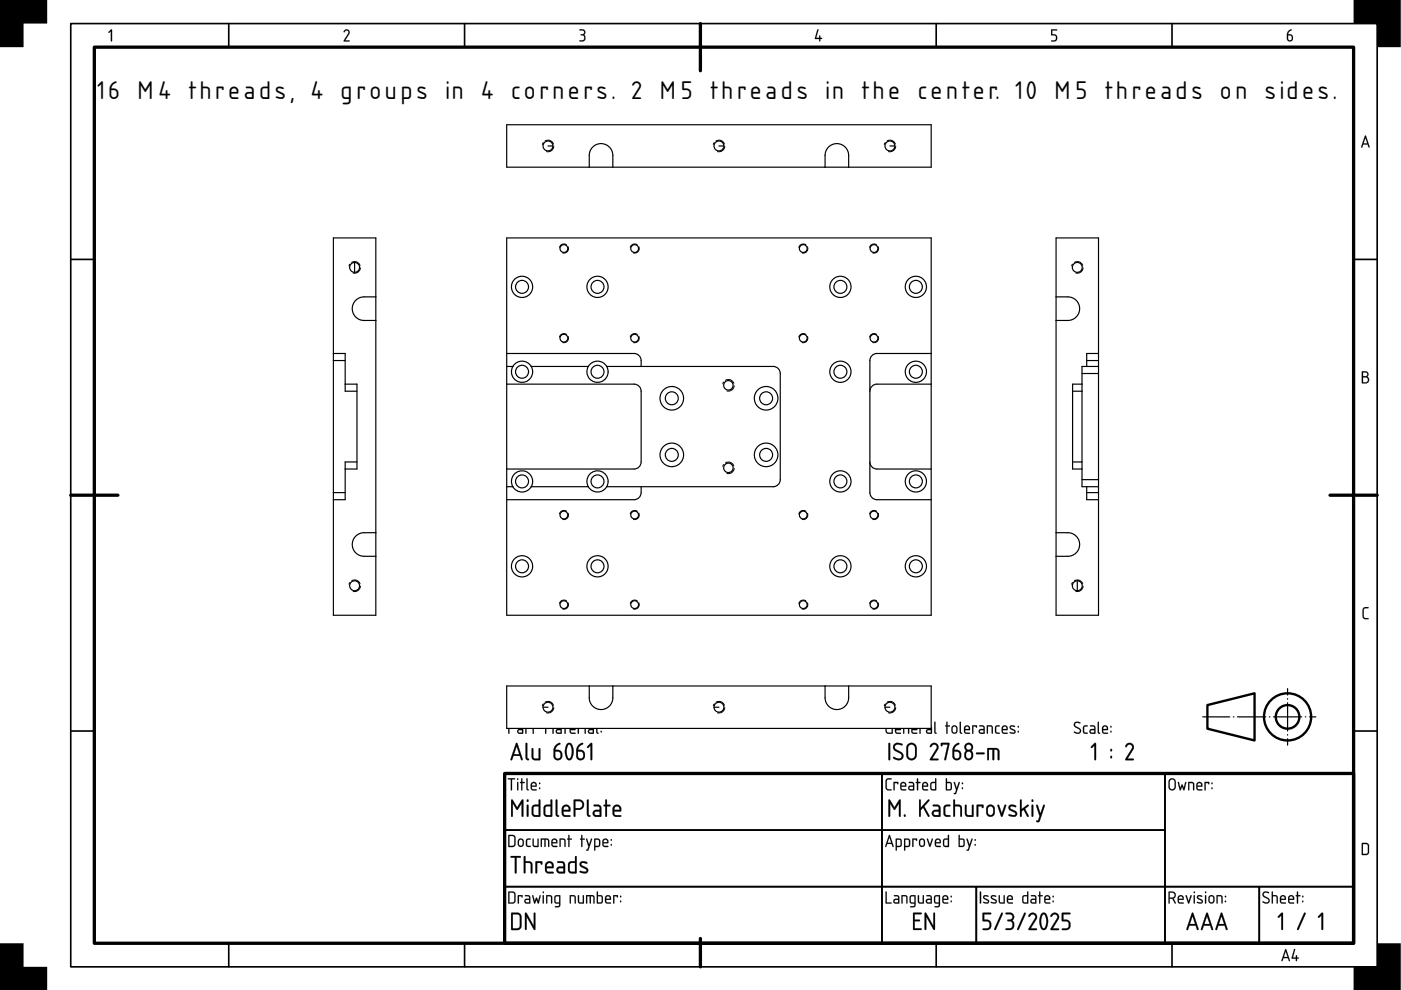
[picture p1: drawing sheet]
<svg xmlns="http://www.w3.org/2000/svg" width="297mm" height="210mm" viewBox="0 0 297 210" stroke-linecap="round" stroke-linejoin="round" font-family="sans-serif">
<defs><g id="words">
<text font-size="6.7" x="20.6" y="20.9">16 M4 threads, 4 groups in 4 corners. 2 M5 threads in the center. 10 M5 threads on sides.</text>
</g></defs>
<path d="M20 10h267v190h-267zM148.5 5v10M15 105h10M282 105h10M107 164h180v36h-180zM148.5 199v6" fill="none" stroke="#000" stroke-width=".7"/>
<g fill="none" stroke="#000" stroke-width=".35">
<path d="M15 5h277v200h-277zM48.5 5v5M98.5 5v5M198.5 5v5M248.5 5v5M15 55h5M287 55h5M15 155h5M287 155h5M107 164h80v12h-80zM107 176h80v12h-80zM187 176h60v12h-60z"/>
<path d="M187 164h60v12h-60zM247 164h40v24h-40zM48.5 200v5M98.5 200v5M107 188h80v12h-80zM187 188h20v12h-20zM198.5 200v5M207 188h40v12h-40zM247 188h20v12h-20zM248.5 200v5M267 188h20v12h-20z"/>
</g>
<g fill="#000">
<path d="M0 0h10v5h-5v5h-5zM23.5 6.3l.3 .1v2.2l-.2 .2-.1-.2v-2l-.3 .4-.2-.1zM73 6.5a.64 .64 0 0 1 .9-.2 .64 .64 0 0 1 .1 .9l-.8 1.4h.8l.1 .2h-1.2l.9-1.7a.44 .44 0 0 0-.2-.6 .44 .44 0 0 0-.6 .4l-.1-.2zM122.9 6.2a.75 .75 0 0 1 1 .2 .75 .75 0 0 1-.1 1 .82 .82 0 0 1 .2 1.1 .82 .82 0 0 1-1.2 .2l.1-.1a.76 .76 0 0 0 1-.7l-.1-.3-.7-.1v-.2a.47 .47 0 0 0 .7-.2 .47 .47 0 0 0-.2-.6l-.7-.1zM173.3 6.2l.2 .2-.5 1.6h.7l.1-.5 .1 .5 .4 .2-.4 .1-.1 .5-.1-.5-.9-.1zM222.9 6.3l1.1-.1 .1 .1-.1 .2h-.9v.8a.8 .8 0 0 1 1 .5 .8 .8 0 0 1-.6 1l-.6-.1 .6-.1a.54 .54 0 0 0 .4-.6 .54 .54 0 0 0-.5-.5h-.5zM287 0h10v10h-5v-5h-5zM289.1 128.9l.3-.2h.7v.2l-.7 .1-.2 .2-.1 1.5 .3 .3h.7v.3h-.8l-.4-.4v-1.6zM0 200h5v5h5v5h-10zM292 200h5v10h-10v-5h5z"/>
<path d="M23.5 6.3l.3 .1v2.2l-.2 .2-.1-.2v-2l-.3 .4-.2-.1zM23.5 6.3l-.5 .6h.2l.3-.3 .1 2.2 .1-2.4z"/>
<path d="M73 6.4l.3-.2h.4l.4 .4-.1 .6-.8 1.4 .8-.1 .2 .2-.2 .1h-1.1v-.2l.9-1.5a.4 .4 0 0 0-.2-.6 .4 .4 0 0 0-.5 .3l-.3-.1zM73 6.5l-.1 .3 .6-.4 .3 .2 .1 .3-1 1.9h1.2l-.1-.2h-.8l.8-1.4a.63 .63 0 0 0-.1-.8 .63 .63 0 0 0-.9 .1z"/>
<path d="M122.9 6.2h.8l.2 .2a.62 .62 0 0 1-.1 1h.1a.84 .84 0 0 1 .1 1.2 .84 .84 0 0 1-1.2 .1l.8-.2 .3-.4-.1-.5-.7-.2 .6-.3 .2-.2-.1-.3-.9-.2zM122.9 6.3v.1l.9 .2 .1 .3-.1 .2-.7 .3 .7 .2a.63 .63 0 0 1 0 .8 .63 .63 0 0 1-.8 .2l-.1 .1 .7 .1 .3-.2a.94 .94 0 0 0-.1-1.2l.3-.6a.88 .88 0 0 0-1.1-.6z"/>
<path d="M173.3 6.2l.2 .2-.5 1.6h.7l.1-.5 .1 .5 .4 .2-.4 .1-.1 .5-.1-.5h-.8l-.2-.1zM173.3 6.2l-.5 2 .9 .1 .1 .5 .1-.5 .4-.1-.4-.2v-.4h-.2v.4h-.7l.5-1.6z"/>
<path d="M222.9 6.2h1.1l.2 .1-.2 .2h-.9v.8a.83 .83 0 0 1 1 .3 .83 .83 0 0 1-.1 1l-.5 .2-.7-.1 .7-.2a.52 .52 0 0 0 .4-.5 .52 .52 0 0 0-.5-.5h-.5zM222.9 6.3v1.2l.9 .1 .1 .6-.2 .3-.8 .2 .6 .1a.79 .79 0 0 0 .6-1 .79 .79 0 0 0-1-.5v-.9l1-.1z"/>
<path d="M273.1 6.6l.6-.4 .1 .2a.79 .79 0 0 0-.6 .9 .75 .75 0 0 1 1 .8 .75 .75 0 0 1-1.2 .5l-.2-.4a1.82 1.82 0 0 1 .3-1.6zM273.1 7.5v.7a.4 .4 0 0 0 .4 .4 .4 .4 0 0 0 .4-.4l-.1-.6z"/>
<path d="M273.1 6.6l.8-.4v.2l-.5 .3-.3 .6h.6l.4 .3 .1 .6-.3 .4a.62 .62 0 0 1-.9 0l-.1-.2-.1-1.1zM273.1 6.6h.1a1.89 1.89 0 0 0-.3 1.8 .65 .65 0 0 0 .7 .4 .65 .65 0 0 0 .5-.6v-.3a.78 .78 0 0 0-1-.6l.1-.5 .6-.4v-.1zM273.1 7.5l.1 1 .6-.1a.59 .59 0 0 0-.3-.9zM273.1 7.5l.7 .1a.51 .51 0 0 1 .1 .7 .51 .51 0 0 1-.7 .2z"/>
<path d="M289.4 28.7l.2 .1 .8 2.3-.1 .2-.3-.7h-1l-.2 .7-.2-.1zM289.4 28.8l-.8 2.4 .1 .1 .1-.1 .2-.6h1l.3 .7 .1-.2-.8-2.3zM289.5 29.2l-.4 1.2h.8zM289.5 29.2l.4 1.2h-.8z"/>
<path d="M289.4 28.7l.2 .1 .8 2.3-.1 .2-.3-.7h-1l-.2 .7-.2-.1zM289.5 29.2l-.4 1.2h.8z"/>
<path d="M288.8 78.8l.6-.1a.65 .65 0 0 1 .7 .4 .65 .65 0 0 1-.2 .8 .77 .77 0 0 1 .4 .8 .77 .77 0 0 1-.7 .6h-.8zM289 80v1.1h.5a.52 .52 0 0 0 .5-.6 .52 .52 0 0 0-.5-.5zM289 79v.8h.5a.39 .39 0 0 0 .4-.4 .39 .39 0 0 0-.4-.4z"/>
<path d="M288.8 78.7h.6a.66 .66 0 0 1 .7 .4 .66 .66 0 0 1-.2 .8 .78 .78 0 0 1 .4 .8 .78 .78 0 0 1-.7 .6h-.9zM288.8 78.8v2.4l.8 .1a.77 .77 0 0 0 .6-1.2l-.3-.2 .2-.5-.2-.6zM289 80v1.1l.9-.2 .1-.4-.1-.3zM289 80h.7l.2 .2a.53 .53 0 0 1 .1 .6 .53 .53 0 0 1-.5 .3h-.5zM289 79v.8l.8-.2v-.5zM289 79h.5a.41 .41 0 0 1 .4 .4 .41 .41 0 0 1-.4 .4h-.5z"/>
<path d="M289.1 128.9a1.02 1.02 0 0 1 1.1-.1l-.2 .2h-.6l-.2 .3v1.5l.2 .2 .8 .1-.1 .2h-.8l-.4-.3v-1.7zM289.1 128.9l-.2 .4v1.6l.4 .3h.8v-.1l-.7-.1-.3-.3v-1.5l.3-.2h.6l.1-.3h-.7z"/>
<path d="M108 153.3v1h.6a.52 .52 0 0 0 .4-.6 .52 .52 0 0 0-.5-.4zM107.8 153h.1a1.18 1.18 0 0 1 1.2 .3 .78 .78 0 0 1 .1 .8 .78 .78 0 0 1-.6 .5h-.6v.8l-.2 .1zM110 154.9l-.1 .3 .2 .1h.6v-.5zM109.8 153.8h.8l.3 .5v1.3h-.8a.52 .52 0 0 1-.5-.5 .52 .52 0 0 1 .5-.5h.6v-.4l-.9-.2zM111.4 153.8l1 .1-.1 .4-.1-.3h-.6v1.5l-.1 .1-.1-.2zM113 153l.2 .1v.7l.5 .1-.5 .1v1.5l-.1 .1-.2-.1v-1.5l-.2-.1 .2-.1zM115.6 153l.2 .1 .7 1.1 .6-1.1 .3-.1v2.6l-.3-.2v-1.8l-.6 1-.7-1v1.8l-.2 .2zM118.1 154.9v.3l.1 .1h.6v-.5zM118 153.8h.8l.3 .5v1.3h-.8a.52 .52 0 0 1-.5-.5 .52 .52 0 0 1 .5-.5h.5v-.4l-.8-.2zM119.7 153l.2 .1v.7l.6 .1-.6 .1v1.5l-.1 .1-.1-.1v-1.5l-.3-.1 .3-.1zM121.1 154.2l-.1 .4h.8l-.2-.5zM121 153.9a.64 .64 0 0 1 .8 0 .64 .64 0 0 1 .1 .9h-.9l.1 .5 1 .2-.8 .1a1.06 1.06 0 0 1-.3-1.7zM122.5 153.8l1 .1-.1 .4-.1-.3h-.6v1.5l-.1 .1-.1-.2zM124 153.8l.2 .1v1.5l-.1 .2-.1-.2zM123.9 153.2a.2 .2 0 0 1 .4 0 .2 .2 0 0 1-.4 0zM125 154.9l-.1 .3 .2 .1h.6v-.5zM124.8 153.8h.8l.3 .5v1.3h-.8a.52 .52 0 0 1-.5-.5 .52 .52 0 0 1 .5-.5h.6l-.1-.4-.8-.2zM126.4 153l.3 .2v2l.2 .3-.1 .1-.3-.1-.1-.3zM127.4 155h.2v.3h-.2zM127.4 154h.2v.2h-.2z"/>
<path d="M108 153.3v1l.9-.1 .1-.4-.1-.4zM108 153.2h.5a.54 .54 0 0 1 .6 .5 .54 .54 0 0 1-.5 .6h-.6zM107.8 153h.1a1.2 1.2 0 0 1 1.2 .3 .78 .78 0 0 1 .2 .8 .78 .78 0 0 1-.7 .5h-.6v.8l-.2 .2zM107.8 153.1l.1 2.5 .1-1.1a1.08 1.08 0 0 0 1.2-.3l.1-.5-.2-.4a1.19 1.19 0 0 0-1.3-.2zM110 154.9v.4h.7v-.5zM109.9 154.9l.8-.1v.6l-.7-.1zM109.8 153.8h.8l.3 .3-.1 1.5h-.9l-.2-.3 .1-.6 .9-.1-.1-.5-.8-.1zM109.8 153.8v.2l.8 .1 .1 .5-.9 .1-.1 .4 .1 .3 1.1 .2v-1.5l-.3-.3zM111.4 153.8h.9l.1 .1-.1 .4-.1-.3h-.6v1.5l-.1 .1-.1-.2zM111.4 153.8l.1 1.8 .1-.1v-1.5h.6l.1 .3 .1-.4zM113 153l.2 .1v.7h.4l.1 .1-.5 .1v1.5l-.1 .1-.2-.1v-1.5l-.2-.1 .2-.1zM113 153.1v.7l-.3 .1 .3 .1 .1 1.6 .1-1.6 .5-.1-.5-.1v-.7zM115.6 153l.2 .1 .7 1.1 .6-1.1 .3-.1v2.6l-.3-.2v-1.8l-.6 1-.7-1v1.8l-.2 .2zM115.6 153.1v2.4l.2-.1v-1.9l.7 1 .6-1v1.9l.2 .1v-2.4h-.2l-.6 1.1-.7-1.1zM118.1 154.9v.4h.7v-.5zM118.1 154.9l.8-.1v.6l-.8-.1zM118 153.8h.8l.3 .3-.1 1.5h-.9l-.3-.3 .1-.6 .9-.1v-.5l-.8-.1zM118 153.8v.2l.8 .2 .1 .4h-.6a.5 .5 0 0 0-.5 .5 .5 .5 0 0 0 .5 .5h.8v-1.3l-.3-.5zM119.7 153l.2 .1v.7h.4l.2 .1-.6 .1v1.5l-.1 .1-.1-.1v-1.5l-.3-.1 .3-.1zM119.7 153.1v.7l-.3 .1 .3 .1 .1 1.6 .1-1.6 .6-.1-.6-.1v-.7zM121.1 154.2l-.1 .4h.8l-.2-.5zM121.1 154.2l.5-.1 .2 .5h-.8zM121 153.9a.66 .66 0 0 1 .9 0 .66 .66 0 0 1 0 .9h-.9l.1 .5h.8l.2 .2-.2 .1h-.6a1.08 1.08 0 0 1-.3-1.7zM121 154a1.67 1.67 0 0 0-.1 1.4l.4 .2 .7-.1-.9-.2-.1-.3v-.2h1l-.1-.8-.5-.2zM122.5 153.8h.9l.1 .1-.1 .4-.1-.3h-.6l.1 1.5-.2 .1-.1-.2zM122.5 153.8l.1 1.8 .1-.1v-1.5h.6l.1 .3 .1-.4zM124 153.8l.2 .1v1.5l-.1 .2-.2-.2zM124 153.8l.1 1.8 .1-1.7zM123.9 153.2a.2 .2 0 0 1 .4 0 .2 .2 0 0 1-.4 0zM124 153v.3h.2v-.3zM125 154.9v.4h.7v-.5zM124.9 154.9l.8-.1v.6l-.7-.1zM124.8 153.8h.8l.3 .3-.1 1.5h-.9l-.2-.3 .1-.6 .9-.1-.1-.5-.8-.1zM124.8 153.8v.2l.8 .1 .1 .5-.9 .1-.1 .4 .1 .3 1.1 .2v-1.5l-.3-.3zM126.4 153l.3 .2v2l.2 .3-.1 .1-.3-.1-.1-.3zM126.4 153.1v2.1l.1 .3 .3 .1 .1-.1-.3-.3v-2zM127.4 155h.2v.3h-.2zM127.4 155v.3h.2v-.3zM127.4 153.9h.2v.3h-.2zM127.4 154v.2h.2v-.2z"/>
<path d="M109.4 157.5l.3 .1 1.1 3.3-.1 .3-.3-.2-.2-.7h-1.3l-.4 .9h-.2l-.1-.2zM109.5 157.6l-1.2 3.4 .1 .2 .2-.1 .2-.9h1.4l.4 1 .2-.3-1.1-3.2zM109.5 158.3l-.5 1.6h1.1zM109.5 158.2l.6 1.7h-1.2zM111.5 157.5h.3v.2v2.9l.4 .4a.54 .54 0 0 1-.7 0 .54 .54 0 0 1-.1-.7zM111.5 157.6v.1a8.4 8.4 0 0 0 .1 3.3l.4 .2 .1-.2-.3-.4v-2.9zM112.7 158.6h.3l.1 2 .3 .2h.8v-2l.2-.2 .2 .2-.1 2.4h-1.1l-.5-.2a3.6 3.6 0 0 1-.2-2.4zM112.8 158.7a3.7 3.7 0 0 0 .1 2.2l.5 .3 1.1-.1v-2.3l-.1-.2-.2 .2v2.1h-.8l-.3-.3-.1-1.8v-.1zM117.8 158l.8-.5 .3 .2a2.06 2.06 0 0 0-1.2 1.3h.8l.5 .3a1.4 1.4 0 0 1-.1 1.7 .89 .89 0 0 1-1.3-.1l-.3-.5a2.94 2.94 0 0 1 .3-2.1zM117.8 158l-.2 .3a2.89 2.89 0 0 0-.2 2.1 .94 .94 0 0 0 1.2 .7 .94 .94 0 0 0 .6-1.2 1.12 1.12 0 0 0-1.5-.9l.2-.6 .9-.6v-.2l-.3-.1zM117.7 159.3v1l.2 .4 .4 .1 .4-.1a.84 .84 0 0 0-.4-1.3zM117.7 159.3h.7l.3 .2a.74 .74 0 0 1 .2 1 .74 .74 0 0 1-1 .2l-.2-.4zM120.6 157.9l-.4 1.3a2.09 2.09 0 0 0 .5 1.6l.3-.2 .1-.5 .1-1.2-.3-.9zM120.5 157.9l.2-.1a2.19 2.19 0 0 1 .5 2l-.2 .8-.4 .2-.3-.5-.2-1 .1-.8zM120.3 157.6l.4-.1 .5 .3 .4 1.1v.9a1.2 1.2 0 0 1-1.1 1.4l-.5-.5-.3-1.2 .2-1.3zM120.3 157.7l-.3 .6-.2 1.1a2.19 2.19 0 0 0 .7 1.7h.4l.3-.2a2.96 2.96 0 0 0-.3-3.3zM122.6 158l.8-.5 .3 .2a2.06 2.06 0 0 0-1.1 1.3h.8l.4 .3a1.4 1.4 0 0 1-.1 1.7 .89 .89 0 0 1-1.3-.1l-.2-.5a2.94 2.94 0 0 1 .2-2.1zM122.6 158l-.2 .3a2.89 2.89 0 0 0-.2 2.1 .94 .94 0 0 0 1.2 .7 .94 .94 0 0 0 .6-1.2 1.12 1.12 0 0 0-1.5-.9l.2-.6 .9-.6v-.2l-.3-.1zM122.5 159.3v1l.2 .4 .4 .1 .4-.1a.84 .84 0 0 0-.4-1.3zM122.5 159.3h.8l.2 .2a.74 .74 0 0 1 .2 1 .74 .74 0 0 1-1 .2l-.2-.4zM125.2 157.6l.2-.1 .2 .2v3.3l-.2 .2-.2-.2v-2.9l-.5 .5-.3-.2zM125.2 157.6l-.7 .8 .3 .1 .4-.5v3l.2 .2 .1-.2v-3.3v-.1z"/>
<path d="M109.4 157.5l.3 .1 1.1 3.3-.2 .3-.4-.9h-1.3l-.4 .9-.3-.2zM109.5 158.3l-.5 1.6h1.1zM111.5 157.6h.3v.1v2.9l.4 .4a.52 .52 0 0 1-.7 0 .52 .52 0 0 1-.1-.7zM112.8 158.7h.2l.1 .1v1.8l.3 .2h.8v-2l.2-.2 .2 .2-.1 2.3-1.1 .1a.84 .84 0 0 1-.7-1.2zM117.8 158l.8-.5 .2 .2a1.88 1.88 0 0 0-1.1 1.3 1.12 1.12 0 0 1 1.5 .9 1.12 1.12 0 0 1-1.2 1.3l-.5-.4-.1-.4a2.92 2.92 0 0 1 .2-2.1zM117.7 159.3v1a.57 .57 0 0 0 .6 .6 .57 .57 0 0 0 .5-.6l-.1-.8-.3-.1zM120.5 157.9l-.4 1.3a2.07 2.07 0 0 0 .6 1.6 2.3 2.3 0 0 0 .4-2.2l-.2-.6zM120.3 157.6a.84 .84 0 0 1 .9 .1 .84 .84 0 0 1 .3 .8l.1 1a2.1 2.1 0 0 1-.7 1.7h-.2a1.53 1.53 0 0 1-.9-1.7l.2-1.3zM122.6 158l.8-.5 .2 .2a1.88 1.88 0 0 0-1 1.3 1.12 1.12 0 0 1 1.4 .9 1.12 1.12 0 0 1-1.2 1.3l-.5-.4-.1-.4a2.92 2.92 0 0 1 .2-2.1zM122.5 159.3v1a.57 .57 0 0 0 .6 .6 .57 .57 0 0 0 .6-.6l-.2-.8-.3-.1zM125.2 157.6l.2-.1 .2 .2v3.3l-.2 .2-.2-.2v-2.9l-.5 .5-.2-.2z"/>
<path d="M187.9 153.2l.5-.2h.9l-.1 .3h-.9l-.3 .4v1.2l.2 .4h.9v-1l-.5-.1 .2-.2 .5 .1v1.5h-1.1l-.4-.3-.1-1.7zM188 153.2l-.2 .4 .1 1.7 .4 .3 .9-.1 .1-1.4-.6 .1 .4 .1v1.1l-.9-.1-.2-.4v-1.2l.2-.4 1-.1 .1-.2h-.9zM190.1 154.2l-.1 .4h.8l-.2-.5zM190.1 154.2l.5-.1 .2 .5h-.8zM190 153.9a.65 .65 0 0 1 .9 0 .65 .65 0 0 1 0 .9h-.9l.1 .5h.8l.2 .2-.2 .1h-.6a1.08 1.08 0 0 1-.3-1.7zM190 154a1.67 1.67 0 0 0-.1 1.4l.4 .2 .7-.1-.9-.2-.1-.3v-.2h1l-.1-.8-.5-.2zM191.5 153.8h.8l.3 .1 .2 .4-.1 1.3-.2-.2-.1-1.3-.7-.1v1.4l-.2 .2zM191.5 153.8v1.7l.2-.1v-1.4l.8 .1v1.3l.2 .1a1.66 1.66 0 0 0-.2-1.7zM193.5 154.2v.4h.7l-.2-.5zM193.5 154.2l.5-.1 .3 .5h-.9zM193.4 153.9a.65 .65 0 0 1 .9 0 .65 .65 0 0 1 .1 .9h-.9l.1 .5h.7l.2 .2-.2 .1h-.6a1.08 1.08 0 0 1-.3-1.7zM193.4 154a1.67 1.67 0 0 0 0 1.4l.3 .2 .8-.1-.9-.2-.2-.3v-.2h1.1l-.2-.8-.4-.2zM195 153.8h.8l.2 .1-.1 .4-.2-.3h-.5v1.5l-.1 .1-.2-.2zM195 153.8l.1 1.8 .1-1.6h.5l.2 .3 .1-.4zM196.7 154.9l-.1 .4h.7v-.5zM196.6 154.9l.8-.1v.6l-.8-.1zM196.5 153.8h.8l.3 .3-.1 1.5h-.9l-.3-.3 .1-.6 .9-.1v-.5l-.8-.1zM196.5 153.8v.2l.8 .1 .1 .5-.9 .1-.2 .4 .2 .3 1.1 .2v-1.5l-.3-.3zM198.1 153l.3 .2v2l.2 .3-.1 .1-.3-.1-.1-.3zM198.1 153.1v2.1l.1 .3 .3 .1 .1-.1-.3-.3v-2zM200.7 153l.2 .1v.7h.4l.1 .1-.5 .1v1.5l-.1 .1-.2-.1v-1.5l-.2-.1 .2-.1zM200.7 153.1v.7l-.3 .1 .3 .1 .1 1.6 .1-1.6 .5-.1-.5-.1v-.7zM202.1 154.1l-.1 1 .5 .2 .2-.2v-.8l-.2-.2zM202.1 154.1l.4-.1 .3 .5-.1 .7-.2 .1h-.4a.9 .9 0 0 1 0-1.2zM201.9 153.9h.1a.64 .64 0 0 1 .6-.1 .64 .64 0 0 1 .4 .6v.6a.66 .66 0 0 1-.4 .6 .66 .66 0 0 1-.7-.2l-.2-.5a.97 .97 0 0 1 .2-1zM202 153.9l-.2 .3-.1 .7a.64 .64 0 0 0 .4 .6 .64 .64 0 0 0 .7-.1l.2-.4-.1-.9-.4-.3zM203.5 153l.2 .2v2l.3 .3-.1 .1-.3-.1-.1-.3zM203.5 153.1v2.1l.1 .3 .3 .1 .1-.1-.3-.3v-2zM204.7 154.2l-.1 .4h.8l-.2-.5zM204.7 154.2l.5-.1 .2 .5h-.8zM204.6 153.9a.65 .65 0 0 1 .9 0 .65 .65 0 0 1 .1 .9h-1l.2 .5h.7l.2 .2-.2 .1h-.6a1.08 1.08 0 0 1-.3-1.7zM204.6 154a1.67 1.67 0 0 0-.1 1.4l.4 .2 .8-.1-1-.2-.1-.3v-.2h1l-.1-.8-.5-.2zM206.1 153.8h.9l.2 .1-.2 .4-.1-.3h-.5v1.5l-.2 .1-.1-.2zM206.2 153.8v1.8l.2-1.6h.5l.1 .3 .1-.4zM207.8 154.9v.4h.7v-.5zM207.8 154.9l.7-.1v.6l-.7-.1zM207.6 153.8h.9l.3 .3-.1 1.5h-.9l-.3-.3 .1-.6 .9-.1-.1-.5-.8-.1zM207.7 153.8v.2l.8 .1v.5l-.9 .1-.1 .4 .1 .3 1.1 .2v-1.5l-.2-.3zM209.2 153.8h.8l.4 .1 .1 .4v1.3l-.3-.2v-1.3l-.7-.1v1.4l-.3 .2zM209.3 153.8v1.7l.1-.1v-1.4l.8 .1 .1 1.3 .2 .1a1.66 1.66 0 0 0-.3-1.7zM211.1 153.9l.2-.1h.7v.2h-.5a.77 .77 0 0 0 0 1.3l.5 .2a.66 .66 0 0 1-.8 0 .66 .66 0 0 1-.3-.8zM211.1 153.9l-.1 .4 .1 1.1 .3 .2 .6-.1-.7-.2a.88 .88 0 0 1 .2-1.3h.4v-.2zM212.7 154.2l-.1 .4h.8l-.2-.5zM212.7 154.2l.5-.1 .2 .5h-.8zM212.6 153.9a.65 .65 0 0 1 .9 0 .65 .65 0 0 1 0 .9h-.9l.1 .5h.8l.2 .2-.2 .1h-.6a1.08 1.08 0 0 1-.3-1.7zM212.6 154a1.67 1.67 0 0 0-.1 1.4l.4 .2 .7-.1-.9-.2-.1-.3v-.2h1l-.1-.8-.5-.2zM214.2 153.9a.62 .62 0 0 1 1 .2l-.7-.1-.2 .2 .8 .5a.48 .48 0 0 1 .2 .7 .48 .48 0 0 1-.6 .2l-.6-.2v-.2l.8 .1 .2-.2-.9-.5-.2-.4zM214.2 153.9l-.1 .3 .1 .3 .9 .6-.2 .2h-.8a.87 .87 0 0 0 1 .2l.2-.5-.9-.6a.32 .32 0 0 1 .2-.4 .32 .32 0 0 1 .4 .1h.2l-.1-.2-.6-.1zM215.8 155h.2v.3h-.2zM215.8 155v.3h.2v-.3zM215.8 153.9h.2v.3h-.2zM215.8 154v.2h.2v-.2z"/>
<path d="M187.9 153.2l.5-.2h.9l-.1 .3h-.9l-.3 .4v1.2l.2 .4h.9v-1l-.4-.1 .1-.2 .5 .1v1.4l-1 .1-.5-.3-.1-1.7zM190.1 154.2l-.1 .4h.8l-.2-.5zM190 153.9a.64 .64 0 0 1 .8 0 .64 .64 0 0 1 .1 .9h-.9l.1 .5 .9 .2-.7 .1a1.06 1.06 0 0 1-.3-1.7zM191.5 153.8a.88 .88 0 0 1 1.3 .5l-.2 1.3-.1-.2v-1.2l-.8-.2v1.4l-.2 .1zM193.5 154.2v.4h.7l-.2-.5zM193.4 153.9a.64 .64 0 0 1 .9 0 .64 .64 0 0 1 .1 .9h-.9l.1 .5 .9 .2-.8 .1a1.06 1.06 0 0 1-.3-1.7zM195 153.8l1 .1-.1 .4-.2-.3h-.5v1.5l-.1 .1-.2-.2zM196.6 154.9v.3l.1 .1h.6v-.5zM196.5 153.8h.8l.3 .5v1.3h-.8a.52 .52 0 0 1-.5-.5 .52 .52 0 0 1 .5-.5h.5v-.4l-.8-.2zM198.1 153l.2 .2v2l.3 .3-.1 .1-.3-.1-.1-.3zM200.7 153l.2 .1v.7l.5 .1-.5 .1v1.5l-.1 .1-.2-.1v-1.5l-.2-.1 .2-.1zM202.1 154.1l-.1 .9a.4 .4 0 0 0 .4 .3 .4 .4 0 0 0 .4-.4l-.2-.8zM202 153.9a.64 .64 0 0 1 1 .5v.6a.64 .64 0 0 1-.6 .6 .64 .64 0 0 1-.7-.7v-.7zM203.5 153l.2 .2v2l.3 .3-.1 .1-.3-.1-.1-.3zM204.7 154.2l-.1 .4h.8l-.2-.5zM204.6 153.9a.64 .64 0 0 1 .9 0 .64 .64 0 0 1 .1 .9h-1l.2 .5 .9 .2-.8 .1a1.06 1.06 0 0 1-.3-1.7zM206.2 153.8l.9 .1-.1 .4-.1-.3h-.5v1.5l-.2 .1-.1-.2zM207.8 154.9v.3l.1 .1h.6v-.5zM207.7 153.8h.8l.3 .5-.1 1.3h-.7a.52 .52 0 0 1-.5-.5 .52 .52 0 0 1 .5-.5h.5v-.4l-.8-.2zM209.3 153.8a.88 .88 0 0 1 1.2 .5l-.1 1.3-.1-.2-.1-1.2-.7-.2v1.4l-.2 .1zM211.1 153.9l.7-.1 .1 .2a.52 .52 0 0 0-.6 0 .52 .52 0 0 0-.1 .6v.6l.8 .3a.65 .65 0 0 1-.8 0 .65 .65 0 0 1-.2-.8zM212.7 154.2l-.1 .4h.8l-.2-.5zM212.6 153.9a.64 .64 0 0 1 .9 0 .64 .64 0 0 1 0 .9h-.9l.1 .5 1 .2-.8 .1a1.06 1.06 0 0 1-.3-1.7zM214.2 153.9a.61 .61 0 0 1 1 .2l-.7-.1-.2 .2 .8 .5a.52 .52 0 0 1 .1 .8 .52 .52 0 0 1-.8 0l-.3-.1 .1-.2a.45 .45 0 0 0 .5 .2 .45 .45 0 0 0 .3-.4l-.8-.5-.1-.3zM215.8 155h.2v.3h-.2zM215.8 154h.2v.2h-.2z"/>
<path d="M227.8 153.2l.3-.2h.7l.3 .2-.1 .2a.59 .59 0 0 0-.7-.1 .59 .59 0 0 0-.3 .5l.8 .5a.65 .65 0 0 1 .2 1.1 .89 .89 0 0 1-1.3-.3l1 .2 .3-.4-.2-.2-1-.6-.2-.4zM227.9 153.2l-.2 .7 1 .7a.43 .43 0 0 1 .2 .6 .43 .43 0 0 1-.6 .1l-.5-.2v.2a.77 .77 0 0 0 .9 .3 .77 .77 0 0 0 .4-.9l-.3-.4-.8-.4-.1-.2 .2-.4h1a.99 .99 0 0 0-1.2-.1zM229.7 153.9l.3-.1h.6v.2h-.4a.77 .77 0 0 0-.1 1.3l.5 .2a.66 .66 0 0 1-.8 0 .66 .66 0 0 1-.2-.8zM229.8 153.9l-.2 .4 .1 1.1 .4 .2 .5-.1-.6-.2a.88 .88 0 0 1 .2-1.3h.4v-.2h-.5zM231.3 154.9v.4h.7v-.5zM231.3 154.9l.7-.1v.6l-.7-.1zM231.1 153.8h.9l.2 .3v1.5h-.9l-.3-.3 .1-.6 .9-.1-.1-.5-.8-.1zM231.1 153.8v.2l.8 .1 .1 .5-.9 .1-.1 .4 .1 .3 1.1 .2v-1.5l-.2-.3zM232.8 153l.2 .2v2l.3 .3-.2 .1-.3-.1-.1-.3zM232.8 153.1l-.1 2.1 .1 .3 .3 .1 .1-.1-.2-.3v-2.1zM234 154.2l-.1 .4h.8l-.2-.5zM234 154.2l.5-.1 .2 .5h-.8zM233.9 153.9a.65 .65 0 0 1 .8 0 .65 .65 0 0 1 .1 .9h-.9l.1 .5h.8l.1 .2-.1 .1h-.6a1.08 1.08 0 0 1-.3-1.7zM233.9 154a1.67 1.67 0 0 0-.1 1.4l.4 .2 .7-.1-.9-.2-.1-.3v-.2h1l-.1-.8-.5-.2zM235.4 155h.2v.3h-.2zM235.5 155v.3h.1v-.3zM235.4 153.9h.3v.3h-.3zM235.5 154v.2h.1v-.2z"/>
<path d="M227.8 153.2a.99 .99 0 0 1 1.3 .1l-.1 .1a.6 .6 0 0 0-.7-.1 .6 .6 0 0 0-.4 .5l.9 .5a.73 .73 0 0 1 0 1.2 .73 .73 0 0 1-1.1-.4h.1a.61 .61 0 0 0 .7 .3 .61 .61 0 0 0 .4-.6l-1.1-.7-.1-.4zM229.7 153.9l.8-.1 .1 .2a.52 .52 0 0 0-.6 0 .52 .52 0 0 0-.1 .6v.6l.7 .3a.65 .65 0 0 1-.8 0 .65 .65 0 0 1-.2-.8zM231.3 154.9l-.1 .3 .2 .1h.6v-.5zM231.1 153.8h.9l.3 .5-.1 1.3h-.7a.52 .52 0 0 1-.5-.5 .52 .52 0 0 1 .5-.5h.5v-.4l-.9-.2zM232.8 153l.2 .2v2l.2 .3-.1 .1-.3-.1-.1-.3zM234 154.2l-.1 .4h.8l-.2-.5zM233.9 153.9a.64 .64 0 0 1 .8 0 .64 .64 0 0 1 .1 .9h-.9l.1 .5 .9 .2-.7 .1a1.06 1.06 0 0 1-.3-1.7zM235.4 155h.2v.3h-.2zM235.4 154h.2v.2h-.2z"/>
<path d="M232 157.6l.2-.1 .2 .2v3.3l-.2 .2-.2-.2v-2.9l-.5 .5-.2-.2zM232 157.6l-.7 .8 .3 .1 .4-.5v3l.2 .2 .2-.2v-3.3l-.1-.1zM235.4 160.3l.4 .1-.1 .4-.3-.1zM235.5 160.3v.4h.2v-.4zM235.4 159a.26 .26 0 0 1 .5 0 .26 .26 0 0 1-.5 0zM235.5 158.9l.1 .4 .1-.4zM238.8 157.8l.5-.3h.5l.5 .5 .1 .8-1.3 2.1 1.1-.1 .2 .2-.2 .2h-1.6v-.3l1.3-2.1a.58 .58 0 0 0-.3-.9 .58 .58 0 0 0-.7 .5l-.4-.2zM238.9 157.8l-.3 .4 .2 .2 .1-.1a.56 .56 0 0 1 .5-.5 .56 .56 0 0 1 .5 .3l.1 .5-1.4 2.3v.2h1.7l-.1-.2h-1.2l1.2-2a.94 .94 0 0 0-.4-1.3h-.5z"/>
<path d="M232 157.6l.2-.1 .2 .2v3.3l-.2 .2-.2-.2v-2.9l-.5 .5-.2-.2zM235.4 160.3h.3v.4h-.2zM235.5 158.8h.2v.4h-.2zM238.8 157.8a.92 .92 0 0 1 1.3-.1 .92 .92 0 0 1 .1 1.2l-1.1 2h1.1h.2v.3h-1.8v-.3l1.3-2.1a.6 .6 0 0 0-.2-.9 .6 .6 0 0 0-.9 .5l-.2-.2z"/>
<path d="M107.7 165h1.4l.1 .1-.1 .2h-.5v2.2l-.2 .1-.1-.1v-2.2l-.6-.1zM107.7 165v.2h.6l.1 2.4 .1-2.4 .7-.1zM109.7 165.8l.2 .1v1.5l-.1 .2-.2-.2zM109.7 165.8l.1 1.8 .1-1.7zM109.6 165.2a.2 .2 0 0 1 .4 0 .2 .2 0 0 1-.4 0zM109.7 165v.3h.1v-.3zM110.5 165l.3 .1-.1 .7h.4l.2 .1-.6 .1 .1 1.5-.2 .1-.1-.1v-1.5l-.3-.1 .3-.1zM110.5 165.1v.7l-.2 .1 .2 .1 .1 1.6 .1-1.6 .6-.1-.6-.1v-.7zM111.6 165l.3 .2v2l.2 .3-.1 .1-.3-.1-.1-.3zM111.7 165.1l-.1 2.1 .1 .3 .3 .1 .1-.1-.3-.3 .1-2.1zM112.9 166.2l-.1 .4h.8l-.3-.5zM112.8 166.2l.5-.1 .3 .5h-.8zM112.7 165.9a.66 .66 0 0 1 .9 0 .66 .66 0 0 1 .1 .9h-.9l.1 .5h.8l.1 .2-.1 .1h-.7a1.08 1.08 0 0 1-.3-1.7zM112.7 166a1.67 1.67 0 0 0 0 1.4l.3 .2 .8-.1-.9-.2-.2-.3v-.2h1.1l-.2-.8-.4-.2zM114.3 167h.2v.3h-.2zM114.3 167v.3h.2v-.3zM114.3 165.9h.2v.3h-.2zM114.3 166v.2h.2v-.2z"/>
<path d="M107.7 165h1.4l.1 .1-.6 .2v2.2l-.2 .1-.1-.1v-2.2l-.6-.1zM109.7 165.8l.2 .1v1.5l-.1 .2-.2-.2zM109.6 165.2a.2 .2 0 0 1 .4 0 .2 .2 0 0 1-.4 0zM110.5 165l.2 .1v.7l.6 .1-.6 .1v1.5l-.1 .1-.1-.1v-1.5l-.3-.1 .3-.1zM111.6 165l.3 .2v2l.2 .3-.1 .1-.3-.1-.1-.3zM112.9 166.2l-.1 .4h.8l-.3-.5zM112.7 165.9a.64 .64 0 0 1 .9 0 .64 .64 0 0 1 .1 .9h-.9l.1 .5 .9 .2-.8 .1a1.06 1.06 0 0 1-.3-1.7zM114.3 167h.2v.3h-.2zM114.3 166h.2v.2h-.2z"/>
<path d="M108 177.3v2h.8l.3-.4-.1-1.4-.2-.2zM107.8 177h1l.5 .5v1.6l-.4 .5h-1.1zM110.2 178.1l-.2 .9a.4 .4 0 0 0 .4 .3 .4 .4 0 0 0 .4-.4l-.1-.8zM110 177.9a.64 .64 0 0 1 1.1 .5v.6a.64 .64 0 0 1-.7 .6 .64 .64 0 0 1-.6-.7v-.7zM111.6 177.9l.8-.1 .1 .2a.52 .52 0 0 0-.6 0 .52 .52 0 0 0-.1 .6v.6l.7 .3a.65 .65 0 0 1-.8 0 .65 .65 0 0 1-.2-.8zM112.9 177.8l.3 .1v1.3l.2 .1h.6v-1.4l.1-.1 .1 .1v1.7h-1a1.77 1.77 0 0 1-.3-1.8zM114.7 177.8h1.4a1.46 1.46 0 0 1 .2 1.8l-.1-.2v-1.2l-.3-.2h-.2v1.4l-.1 .2-.2-.2v-1.4h-.5v1.5l-.2 .1zM117.2 178.2v.4h.7l-.2-.5zM117.1 177.9a.64 .64 0 0 1 .9 0 .64 .64 0 0 1 .1 .9h-1l.2 .5 .9 .2-.8 .1a1.06 1.06 0 0 1-.3-1.7zM118.7 177.8a.88 .88 0 0 1 1.2 .5l-.1 1.3-.1-.2-.1-1.2-.7-.2v1.4l-.2 .1zM120.5 177l.2 .1v.7l.6 .1-.6 .1v1.5l-.1 .1-.1-.2v-1.4l-.3-.1 .3-.1zM123.3 177l.2 .1v.7l.5 .1-.5 .1v1.5l-.1 .1-.2-.2v-1.4l-.2-.1 .2-.1zM124.3 177.8l.2 .1 .4 1.2 .4-1.2 .1-.1 .1 .1-.9 2.5-.3-.1 .2-.2 .3-.6zM126.2 178v1.3h.7l.1-.2v-.9l-.2-.1zM126 177.8a.86 .86 0 0 1 1.3 .6v.2a.7 .7 0 0 1-.5 1h-.6v.7h-.2zM128 178.2v.4h.7l-.2-.5zM127.9 177.9a.64 .64 0 0 1 .9 0 .64 .64 0 0 1 .1 .9h-.9l.1 .5 .9 .2-.8 .1a1.06 1.06 0 0 1-.3-1.7zM129.5 179h.2v.3h-.2zM129.5 178h.2v.2h-.2z"/>
<path d="M108 177.3v2h.8l.3-.4-.1-1.4-.2-.2zM108 177.2l.8 .1 .2 .2 .1 1.4a.84 .84 0 0 1-1.1 .4zM107.8 177h1.1l.4 .5v1.6l-.4 .5h-1.1zM107.8 177.1v2.4h1.1l.4-.5-.1-1.7-.4-.2zM110.2 178.1l-.1 1 .4 .2 .3-.2v-.8l-.2-.2zM110.1 178.1l.5-.1 .2 .5v.7l-.3 .1h-.3a.9 .9 0 0 1-.1-1.2zM110 177.9a.66 .66 0 0 1 1.1 .5v.6a.66 .66 0 0 1-.4 .6 .66 .66 0 0 1-.7-.2l-.2-.5a.97 .97 0 0 1 .2-1zM110 177.9l-.2 .3v.7a.64 .64 0 0 0 .4 .6 .64 .64 0 0 0 .7-.1l.1-.4v-.9l-.4-.3zM111.6 177.9l.3-.1h.6v.2h-.4a.77 .77 0 0 0-.1 1.3l.5 .2a.66 .66 0 0 1-.8 0 .66 .66 0 0 1-.2-.8zM111.7 177.9l-.2 .4 .1 1.1 .4 .2 .5-.1-.6-.2a.88 .88 0 0 1 .2-1.3h.4v-.2h-.5zM112.9 177.8l.3 .1v1.3l.7 .1v-1.4l.3-.1v1.8h-.8l-.4-.2-.1-.3zM113 177.8a1.76 1.76 0 0 0 .2 1.7h1v-1.6l-.1-.1-.1 .1v1.5h-.6l-.2-.2v-1.3zM114.7 177.8h1.2l.4 .1 .2 .4-.1 1.3-.2-.2-.1-1.3-.4-.1v1.4l-.1 .2-.2-.2v-1.4h-.5v1.5l-.2 .1zM114.7 177.8l.1 1.8 .1-1.6h.5v1.4l.2 .2 .1-.2v-1.4l.5 .2v1.2l.1 .2 .1-.2v-1.1a1.16 1.16 0 0 0-1.5-.5zM117.2 178.2v.4h.7l-.2-.5zM117.2 178.2l.5-.1 .3 .5h-.9zM117.1 177.9a.65 .65 0 0 1 .9 0 .65 .65 0 0 1 .1 .9h-1l.2 .5h.7l.2 .2-.2 .1h-.6a1.08 1.08 0 0 1-.3-1.7zM117.1 178a1.67 1.67 0 0 0-.1 1.4l.4 .2 .8-.1-.9-.2-.2-.3v-.2h1l-.1-.8-.5-.2zM118.6 177.8h.8l.4 .1 .1 .4v1.3l-.3-.2v-1.3l-.7-.1v1.4l-.3 .2zM118.7 177.8v1.8l.2-1.6h.5l.3 .2 .1 1.4 .1-1.3a1.11 1.11 0 0 0-1.1-.5zM120.5 177l.3 .1-.1 .7h.4l.2 .1-.6 .1 .1 1.5-.2 .1-.1-.2v-1.4l-.3-.1 .3-.1zM120.5 177.1v.7l-.2 .1 .2 .1 .1 1.6 .1-1.6 .5-.1-.5-.1v-.7zM123.2 177l.3 .1v.7h.4l.1 .1-.5 .1v1.5l-.1 .1-.2-.2v-1.4l-.2-.1 .2-.1zM123.3 177.1l-.1 .7-.2 .1 .2 .1 .2 1.6 .1-.1v-1.5l.5-.1-.5-.1v-.7zM124.3 177.8l.2 .1 .4 1.2 .4-1.2 .1-.1 .2 .1-.8 2.4-.2 .1-.4-.1 .3-.2 .3-.6zM124.3 177.8l.5 1.7-.2 .6-.3 .2 .3 .1 .9-2.5h-.2l-.4 1.2-.4-1.2zM126.2 178v1.3h.7l.1-.2-.1-1zM126.2 178h.7l.1 .2v.9l-.1 .2-.7 .1zM126 177.8h1l.3 .5-.1 1.1-.3 .2h-.7v.6l-.1 .2-.2-.2zM126 177.8v2.5l.2-.1v-.6h.6a1.1 1.1 0 0 0 .3-1.6l-.3-.2zM128 178.2v.4h.7l-.2-.5zM128 178.2l.5-.1 .3 .5h-.9zM127.9 177.9a.65 .65 0 0 1 .9 0 .65 .65 0 0 1 .1 .9h-.9l.1 .5h.7l.2 .2-.2 .1h-.6a1.08 1.08 0 0 1-.3-1.7zM127.9 178a1.67 1.67 0 0 0 0 1.4l.3 .2 .8-.1-.9-.2-.2-.3v-.2h1.1l-.2-.8-.4-.2zM129.5 179h.2v.3h-.2zM129.5 179v.3h.2v-.3zM129.5 177.9h.2v.3h-.2zM129.5 178v.2h.2v-.2z"/>
<path d="M108.4 169.5l.3 .1 .9 1.6 1-1.6 .3-.1v3.6h-.3v-.1v-2.7l-.9 1.5-1-1.4v2.6v.2h-.3zM108.4 169.6v3.5h.3v-.1v-2.8l1 1.5 .9-1.5v2.8l.1 .1h.2v-3.5h-.3l-1 1.6-.9-1.6zM111.7 170.6h.3l.1 .2v2.2l-.2 .2-.2-.2zM111.8 170.7l-.1 2.3 .2 .2 .1-.2v-2.2zM111.7 169.8a.26 .26 0 0 1 .5 0 .26 .26 0 0 1-.5 0zM111.8 169.6l.1 .4 .1-.3zM113.3 171l-.2 .6a.96 .96 0 0 0 .4 1.2h.7v-1.8zM113.3 171h.9v1.9h-.7a.96 .96 0 0 1-.4-1.3zM112.9 170.8a1.33 1.33 0 0 1 1.3-.2v-.9l.2-.2 .2 .2v3.3l-.3 .2a1.5 1.5 0 0 1-1.3-.2l-.3-.5v-1.2zM112.9 170.9l-.1 .4 .1 1.5 .4 .3 1 .1 .2-.2v-3.3l-.1-.2-.2 .2v.9a1.28 1.28 0 0 0-1.3 .3zM115.8 171l-.2 .6a.96 .96 0 0 0 .4 1.2h.7v-1.8zM115.8 171h1v1.9h-.8a.96 .96 0 0 1-.4-1.3zM115.4 170.8a1.33 1.33 0 0 1 1.3-.2v-.9l.2-.2 .2 .2v3.3l-.2 .2a1.5 1.5 0 0 1-1.4-.2l-.3-.5v-1.2zM115.4 170.9l-.1 .4 .1 1.5 .4 .3 1.1 .1 .2-.2v-3.3l-.2-.2-.1 .2-.1 .9a1.28 1.28 0 0 0-1.3 .3zM117.8 169.5h.4v.2v2.9l.4 .4a.54 .54 0 0 1-.7 0 .54 .54 0 0 1-.1-.7zM117.9 169.6l-.1 .1a8.4 8.4 0 0 0 .2 3.3l.4 .2 .1-.2-.4-.4 .1-2.9zM119.6 171.2l-.1 .5h1.1a.55 .55 0 0 0-.3-.6 .55 .55 0 0 0-.7 .1zM119.6 171.2l.3-.2h.5l.2 .7h-1.2zM119.4 170.8a.94 .94 0 0 1 1.3 0 .94 .94 0 0 1 .1 1.3h-1.3l.1 .7h1.1l.3 .2-.3 .2h-.9a.92 .92 0 0 1-.7-1.2 1.08 1.08 0 0 1 .3-1.2zM119.4 170.9a2.22 2.22 0 0 0-.1 2.1l.5 .2h.9l.2-.2-.2-.1-1.1-.1-.2-.4v-.4h1.5v-.7l-.2-.4-.7-.3zM122 169.8v1.6l1-.1 .3-.2a.74 .74 0 0 0 .1-.8 .74 .74 0 0 0-.7-.4zM122 169.8l.9 .1 .4 .2a.75 .75 0 0 1 .2 .8 .75 .75 0 0 1-.7 .5h-.8zM121.7 169.5h1.4l.5 .4a1.11 1.11 0 0 1 .2 1.1 1.11 1.11 0 0 1-1 .7h-.8v1.3v.1h-.3zM121.7 169.6v3.5l.3-.1v-1.3h1l.6-.5a1.1 1.1 0 0 0-.8-1.7zM124.5 169.5h.3v.2v2.9l.4 .4a.54 .54 0 0 1-.7 0 .54 .54 0 0 1-.1-.7zM124.5 169.6v.1a8.4 8.4 0 0 0 .1 3.3l.4 .2 .1-.2-.3-.4v-2.9zM126.1 172.2v.5l1 .1v-.7zM126.1 172.2l1.1-.2v.9l-1.1-.2-.1-.2zM125.9 170.6h1.1l.5 .6v1.9l-.2 .1h-.9a.75 .75 0 0 1-.7-.5 .75 .75 0 0 1 .2-.8h-.1a1.33 1.33 0 0 1 1.3-.2l-.1-.6-1.1-.2zM125.9 170.7v.2l1 .1 .2 .2 .1 .5h-.8a.73 .73 0 0 0-.7 .5 .73 .73 0 0 0 .2 .8l.3 .1 1.1 .1 .2-.2-.1-2-.4-.3zM128.4 169.5h.3v.2v.9h.5l.3 .2-.3 .2h-.5v2l-.2 .2-.2-.2v-2l-.3-.1-.1-.1 .1-.2h.3zM128.4 169.6v1l-.4 .2 .4 .1v2.1l.1 .2 .2-.2v-2.1l.7-.1-.2-.2h-.5v-.9zM130.4 171.2l-.2 .5h1.1a.55 .55 0 0 0-.2-.6 .55 .55 0 0 0-.7 .1zM130.3 171.2l.3-.2h.5l.3 .7h-1.2zM130.2 170.8a.94 .94 0 0 1 1.2 0 .94 .94 0 0 1 .1 1.3h-1.3l.2 .7h1.1l.2 .2-.2 .2h-.9a.92 .92 0 0 1-.8-1.2 1.08 1.08 0 0 1 .4-1.2zM130.2 170.9a2.22 2.22 0 0 0-.1 2.1l.5 .2h.9l.2-.2-.2-.1-1.1-.1-.2-.4v-.4h1.5v-.7l-.2-.4-.7-.3z"/>
<path d="M108.4 169.6h.3l.9 1.6 1-1.6h.3v3.5h-.3v-.1v-2.7l-.9 1.4-1-1.4v2.7v.1h-.3zM111.7 170.7h.3l.1 .1v2.2l-.2 .2-.2-.2zM111.7 169.8a.25 .25 0 0 1 .5 0 .25 .25 0 0 1-.5 0zM113.3 171l-.2 .4v1.2l.4 .2h.7v-1.8zM112.9 170.9a1.3 1.3 0 0 1 1.3-.3v-.9l.2-.2 .2 .2v3.3l-.3 .2a1.47 1.47 0 0 1-1.3-.2l-.3-.5v-1.2zM115.8 171l-.2 .4v1.2l.4 .2h.7v-1.8zM115.4 170.9a1.3 1.3 0 0 1 1.3-.3v-.9l.2-.2 .2 .2v3.3l-.2 .2a1.47 1.47 0 0 1-1.4-.2l-.2-.5v-1.2zM117.9 169.6h.2l.1 .1v2.9l.3 .4a.52 .52 0 0 1-.6 0 .52 .52 0 0 1-.1-.7zM119.6 171.2l-.1 .5h1.1a.58 .58 0 0 0-.3-.7 .58 .58 0 0 0-.7 .2zM119.4 170.8a.92 .92 0 0 1 1.3 0 .92 .92 0 0 1 .1 1.3h-1.3l.1 .7h1.1l.2 .2-.2 .2h-.9a.89 .89 0 0 1-.7-1.2 1.14 1.14 0 0 1 .3-1.2zM122 169.9v1.5h.8a.75 .75 0 0 0 .7-.8 .75 .75 0 0 0-.8-.7zM121.7 169.6l.1-.1a1.69 1.69 0 0 1 1.8 .4 1.1 1.1 0 0 1 .2 1.1 1.1 1.1 0 0 1-1 .7h-.8v1.3l-.1 .1h-.2zM124.5 169.6h.3v.1v2.9l.4 .4a.52 .52 0 0 1-.7 0 .52 .52 0 0 1-.1-.7zM126.1 172.2l-.1 .4 .3 .2h.8v-.7zM125.9 170.6h1.1l.5 .6v1.9l-.2 .1h-.9a.74 .74 0 0 1-.7-.8 .74 .74 0 0 1 .7-.7h.7v-.5l-.2-.2-1-.1zM128.4 169.6h.2l.1 .1v.9h.5l.2 .2-.2 .2h-.5v2l-.2 .2-.2-.2v-2l-.3-.2 .3-.2zM130.4 171.2l-.2 .5h1.2a.58 .58 0 0 0-.3-.7 .58 .58 0 0 0-.7 .2zM130.2 170.8a.92 .92 0 0 1 1.2 0 .92 .92 0 0 1 .1 1.3h-1.3l.2 .7h1.1l.2 .2-.2 .2h-.9a.89 .89 0 0 1-.7-1.2 1.14 1.14 0 0 1 .3-1.2z"/>
<path d="M188 165.2l.2-.2h.8v.2l-.8 .1-.2 .2v1.4l.2 .4h.7l.1 .3h-.8l-.4-.4-.1-1.6zM189.5 165.8l1 .1-.1 .4-.2-.3h-.5v1.5l-.1 .1-.2-.2zM191.2 166.2l-.1 .4h.8l-.2-.5zM191.1 165.9a.64 .64 0 0 1 .8 0 .64 .64 0 0 1 .1 .9h-.9l.1 .5 .9 .2-.7 .1a1.06 1.06 0 0 1-.3-1.7zM192.9 166.9l-.1 .3 .2 .1h.6v-.5zM192.7 165.8h.8l.3 .5v1.3h-.8a.52 .52 0 0 1-.5-.5 .52 .52 0 0 1 .5-.5h.6v-.4l-.9-.2zM194.4 165l.3 .1v.7l.5 .1-.5 .1v1.5l-.2 .1-.1-.1v-1.5l-.2-.1 .2-.1zM195.8 166.2l-.1 .4h.8l-.2-.5zM195.7 165.9a.64 .64 0 0 1 .9 0 .64 .64 0 0 1 .1 .9h-1l.2 .5 .9 .2-.8 .1a1.06 1.06 0 0 1-.3-1.7zM197.6 166.1l-.1 .3v.8l.8 .1v-1.3zM197.3 166l.3-.2h.7v-.7l.2-.1v2.6h-.9l-.3-.3zM200.8 166v1.3h.5a.91 .91 0 0 0 .2-1.2zM200.6 165l.2 .1v.7h.7l.3 .3v1l-.3 .5-1-.1zM202.2 165.8l.3 .1 .3 1.2 .5-1.2 .1-.1 .1 .1-.9 2.5-.4-.1 .3-.2 .2-.6zM204 167h.1l.1 .3h-.2zM204 166h.2v.2h-.2z"/>
<path d="M187.9 165.2a1.02 1.02 0 0 1 1.1-.1l-.1 .2h-.7l-.2 .3v1.5l.2 .2 .8 .1-.1 .2h-.7l-.4-.3-.1-1.7zM188 165.2l-.2 .4v1.6l.4 .3h.8l-.1-.1-.7-.1-.2-.4v-1.4l.2-.2 .8-.1v-.2h-.8zM189.5 165.8h.8l.2 .1-.1 .4-.2-.3h-.5v1.5l-.1 .1-.2-.2zM189.5 165.8l.1 1.8 .1-1.6h.5l.2 .3v-.4zM191.2 166.2l-.1 .4h.8l-.2-.5zM191.2 166.2l.5-.1 .2 .5h-.8zM191.1 165.9a.66 .66 0 0 1 .9 0 .66 .66 0 0 1 0 .9h-.9l.1 .5h.8l.2 .2-.2 .1h-.6a1.08 1.08 0 0 1-.3-1.7zM191.1 166a1.67 1.67 0 0 0-.1 1.4l.4 .2 .7-.1-.9-.2-.1-.3v-.2h1l-.1-.8-.5-.2zM192.9 166.9v.4h.7v-.5zM192.8 166.9l.8-.1v.6l-.7-.1zM192.7 165.8h.8l.3 .3v1.5h-1l-.2-.3 .1-.6 .9-.1-.1-.5-.8-.1zM192.7 165.8v.2l.8 .1 .1 .5-.9 .1-.1 .4 .1 .3 1.1 .2v-1.5l-.3-.3zM194.4 165l.3 .1v.7h.3l.2 .1-.5 .1v1.5l-.2 .1-.1-.1v-1.5l-.3-.1 .3-.1zM194.5 165.1l-.1 .7-.2 .1 .2 .1 .1 1.6 .1-1.6 .6-.1-.6-.1v-.7zM195.8 166.2l-.1 .4h.8l-.2-.5zM195.8 166.2l.5-.1 .2 .5h-.8zM195.7 165.9a.66 .66 0 0 1 .9 0 .66 .66 0 0 1 .1 .9h-1l.2 .5h.7l.2 .2-.2 .1h-.6a1.08 1.08 0 0 1-.3-1.7zM195.7 166a1.67 1.67 0 0 0-.1 1.4l.4 .2 .8-.1-.9-.2-.2-.3v-.2h1l-.1-.8-.5-.2zM197.6 166.1l-.1 1.1 .8 .1v-1.3zM197.6 166.1l.7-.1v1.3a.65 .65 0 0 1-.9-.3zM197.3 166l.3-.2h.7l-.1-.7 .3-.1v2.6h-.7l-.4-.1a1.55 1.55 0 0 1-.2-1.4zM197.4 166l-.1 1.3 .3 .2h.9v-2.4h-.2v.7h-.7zM200.8 166v1.3h.6l.1-1.1zM200.8 166l.7 .1a.92 .92 0 0 1-.2 1.3h-.5zM200.6 165l.2 .1v.7h.7l.3 .3v1.2l-.3 .3h-.8l-.2-.1zM200.6 165v2.5h.9l.3-.4v-1l-.3-.3h-.7v-.7zM202.2 165.8l.3 .1 .3 1.2 .4-1.2 .2-.1 .1 .1-.8 2.4-.1 .1-.4-.1 .3-.2 .2-.6zM202.3 165.8l.4 1.7-.2 .6-.3 .2 .4 .1 .9-2.5h-.2l-.5 1.2-.4-1.2zM203.9 167h.3v.3h-.3zM204 167v.3h.1v-.3zM203.9 165.9h.3v.3h-.3zM204 166v.2h.1v-.2z"/>
<path d="M188.5 177l.2 .1 .8 2.3-.1 .2-.4-.7h-.9l-.2 .7-.3-.1zM188.5 177l-.8 2.5h.2l.2-.6h1l.2 .7 .1-.2-.7-2.3zM188.6 177.5l-.4 1.2h.8zM188.6 177.5l.4 1.2h-.8zM190.2 178v1.3h.6l.1-.2v-1zM190.1 178h.7l.1 .2 .1 .9-.2 .2-.7 .1zM189.9 177.8h1l.3 .5-.1 1.1-.2 .2h-.7v.6l-.2 .2-.1-.2zM189.9 177.8v2.5l.2-.1v-.6h.6a1.1 1.1 0 0 0 .3-1.6l-.3-.2zM191.9 178v1.3h.7l.1-.2-.1-1zM191.9 178h.7l.1 .2v.9l-.1 .2-.7 .1zM191.7 177.8h1l.3 .5-.1 1.1-.3 .2h-.7v.6l-.1 .2-.1-.2zM191.7 177.8v2.5l.2-.1v-.6h.6a1.1 1.1 0 0 0 .3-1.6l-.3-.2zM193.4 177.8h.9l.2 .1-.2 .4-.1-.3h-.5v1.5l-.2 .1-.1-.2zM193.5 177.8v1.8l.2-1.6h.5l.1 .3 .1-.4zM195.2 178.1l-.1 1 .5 .2 .2-.2v-.8l-.2-.2zM195.2 178.1l.4-.1 .3 .5-.1 .7-.2 .1h-.3a.9 .9 0 0 1-.1-1.2zM195.1 177.9a.64 .64 0 0 1 .6-.1 .64 .64 0 0 1 .4 .6v.6a.66 .66 0 0 1-.4 .6 .66 .66 0 0 1-.7-.2l-.2-.5a.97 .97 0 0 1 .3-1zM195.1 177.9l-.2 .3v.7a.64 .64 0 0 0 .3 .6 .64 .64 0 0 0 .7-.1l.2-.4-.1-.9-.4-.3zM196.5 177.8l.3 .1 .4 1.2 .3-1.2 .2-.1 .1 .1-.6 1.7zM196.6 177.8l.6 1.8 .6-1.7h-.2l-.4 1.2-.5-1.2zM198.5 178.2v.4h.7l-.2-.5zM198.5 178.2l.5-.1 .3 .5h-.9zM198.4 177.9a.65 .65 0 0 1 .9 0 .65 .65 0 0 1 .1 .9h-1l.2 .5h.7l.2 .2-.2 .1h-.6a1.08 1.08 0 0 1-.3-1.7zM198.4 178a1.67 1.67 0 0 0-.1 1.4l.4 .2 .8-.1-.9-.2-.2-.3v-.2h1l-.1-.8-.5-.2zM200.3 178.1l-.1 1.1 .8 .1v-1.3zM200.3 178.1l.7-.1v1.3a.65 .65 0 0 1-.8-.3zM200 178l.3-.2h.7l-.1-.7 .3-.1v2.6h-.7l-.4-.1a1.56 1.56 0 0 1-.2-1.4zM200.1 178l-.1 1.3 .3 .2h.9v-2.4h-.2v.7h-.7zM203.5 178v1.3h.6l.1-1.1zM203.5 178l.7 .1a.92 .92 0 0 1-.2 1.3h-.5zM203.3 177l.2 .1v.7h.7l.3 .3v1.2l-.3 .3h-.8l-.2-.1zM203.3 177v2.5h.9l.3-.4v-1l-.3-.3h-.7v-.7zM204.9 177.8l.3 .1 .4 1.2 .3-1.2 .2-.1 .1 .1-.8 2.4-.1 .1-.4-.1 .3-.2 .2-.6zM205 177.8l.4 1.7-.2 .6-.3 .2 .4 .1 .9-2.5h-.2l-.4 1.2-.4-1.2zM206.6 179h.3v.3h-.3zM206.7 179v.3h.1v-.3zM206.6 177.9h.3v.3h-.2zM206.7 178v.2h.1v-.2z"/>
<path d="M188.5 177l.2 .1 .8 2.3-.2 .2-.3-.7h-.9l-.2 .7-.2-.1zM188.6 177.5l-.4 1.2h.8zM190.2 178v1.3h.6l.1-.2v-.9l-.1-.1zM189.9 177.8a.86 .86 0 0 1 1.3 .6v.2a.7 .7 0 0 1-.5 1h-.5l-.1 .7h-.2zM191.9 178v1.3h.7l.1-.2v-.9l-.1-.1zM191.7 177.8a.86 .86 0 0 1 1.3 .6v.2a.7 .7 0 0 1-.5 1h-.6v.7h-.2zM193.5 177.8l.9 .1-.1 .4-.1-.3h-.5v1.5l-.2 .1-.1-.2zM195.2 178.1l-.1 .9a.4 .4 0 0 0 .4 .3 .4 .4 0 0 0 .4-.4l-.1-.8zM195.1 177.9a.64 .64 0 0 1 1 .5v.6a.64 .64 0 0 1-.6 .6 .64 .64 0 0 1-.7-.7l.1-.7zM196.6 177.8l.2 .1 .4 1.2 .4-1.2h.2l-.6 1.7zM198.5 178.2v.4h.7l-.2-.5zM198.4 177.9a.64 .64 0 0 1 .9 0 .64 .64 0 0 1 .1 .9h-1l.2 .5 .9 .2-.8 .1a1.06 1.06 0 0 1-.3-1.7zM200.3 178.1l-.1 .3v.8l.8 .1v-1.3zM200 178l.3-.2h.7v-.7l.2-.1v2.6h-.9l-.3-.3zM203.5 178v1.3h.5a.91 .91 0 0 0 .2-1.2zM203.3 177l.2 .1v.7h.7l.3 .3v1l-.3 .5-1-.1zM205 177.8l.2 .1 .4 1.2 .4-1.2 .1-.1 .1 .1-.9 2.5-.4-.1 .3-.2 .2-.6zM206.7 179h.2v.3h-.2zM206.7 178h.2v.2h-.2z"/>
<path d="M188.4 157.6h.3v.1v3.3l-.2 .2-.1-.2zM189.6 157.8a1.41 1.41 0 0 1 1.8 .1l-.2 .1a.93 .93 0 0 0-1.5 .5l.4 .5a1.9 1.9 0 0 1 1.4 1 1.07 1.07 0 0 1-.5 1.1 1.07 1.07 0 0 1-1.3-.1l-.3-.3 .1-.2a1.19 1.19 0 0 0 1.7 0 .58 .58 0 0 0-.4-.8l-1.3-.8-.2-.5zM192.8 158l-.3 .6v1.6a.75 .75 0 0 0 .8 .6 .75 .75 0 0 0 .7-.7v-1.5a.75 .75 0 0 0-.4-.7 .75 .75 0 0 0-.8 .1zM192.5 157.8a1.1 1.1 0 0 1 1.2-.2 1.1 1.1 0 0 1 .7 1v1.5a1.1 1.1 0 0 1-1.1 1.1 1.1 1.1 0 0 1-1.1-1.1v-1.8zM197.4 157.8a.92 .92 0 0 1 1.3-.1 .92 .92 0 0 1 .1 1.2l-1.2 2h1.2h.1v.3h-1.7v-.3l1.3-2.1a.6 .6 0 0 0-.3-.9 .6 .6 0 0 0-.8 .5l-.3-.2zM199.5 157.5h1.6l.2 .2-.7 3.3-.2 .2-.2-.2 .7-3.1h-1.1l-.2 .3-.1-.2zM202.4 158l.8-.5 .2 .2a1.88 1.88 0 0 0-1.1 1.3 1.12 1.12 0 0 1 1.5 .9 1.12 1.12 0 0 1-1.2 1.3l-.5-.4-.2-.4a2.92 2.92 0 0 1 .3-2.1zM202.3 159.3v1a.57 .57 0 0 0 .6 .6 .57 .57 0 0 0 .5-.6l-.1-.8-.3-.1zM205 159.5a.8 .8 0 0 0 .4 1.3 .71 .71 0 0 0 .6-.9 .71 .71 0 0 0-1-.4zM204.8 158.4a.6 .6 0 0 0 1.2 0 .6 .6 0 0 0-1.2 0zM204.8 157.7a.93 .93 0 0 1 1.3 .1 .93 .93 0 0 1-.2 1.4 1.07 1.07 0 0 1 .4 1.4 1.07 1.07 0 0 1-1.5 .4l-.3-.7a1.15 1.15 0 0 1 .3-1.1 .92 .92 0 0 1 0-1.5zM207 159.6h1.6l.2 .1-.2 .2h-1.5h-.1zM209.4 158.6h1.7a.84 .84 0 0 1 .8 1.1v1.3l-.2 .2-.2-.2v-1.8l-.2-.2h-.5v2l-.1 .1h-.2l-.1-2.1h-.7v2l-.1 .1h-.2z"/>
<path d="M188.4 157.5h.3l.1 .2v3.3l-.3 .2-.2-.2zM188.4 157.6v3.4l.1 .2 .2-.2v-3.3v-.1zM189.6 157.8l.4-.3 .9 .1 .4 .1v.3l-.1 .1a.91 .91 0 0 0-1.5 .4l.4 .4a1.92 1.92 0 0 1 1.4 1.1v.5l-.2 .5a1.47 1.47 0 0 1-2-.4l.2-.1 1.1 .3h.3l.2-.3a.55 .55 0 0 0-.3-.7l-1.3-.9-.2-.5zM189.6 157.8a.91 .91 0 0 0 .3 1.4l.9 .5a.64 .64 0 0 1 .3 1 .64 .64 0 0 1-1 .1l-.6-.3-.1 .1 .1 .2a1.19 1.19 0 0 0 1.2 .4 1.19 1.19 0 0 0 .8-.9l-.3-.7-1.1-.6a.56 .56 0 0 1-.3-.9l.3-.2 1.1 .1 .1-.1a1.41 1.41 0 0 0-1.7-.1zM192.8 158.1l-.3 .5 .1 1.7 .2 .3 .4 .2 .5-.1 .3-.4v-1.9l-.2-.4-.4-.1zM192.7 158h.1a.75 .75 0 0 1 .8-.1 .75 .75 0 0 1 .4 .7v1.5a.77 .77 0 0 1-.7 .8 .77 .77 0 0 1-.8-.7v-1.6zM192.5 157.8a1.11 1.11 0 0 1 1.2-.2 1.11 1.11 0 0 1 .7 1v1.5a1.13 1.13 0 0 1-1.1 1.1 1.13 1.13 0 0 1-1.2-1.1l.1-1.8zM192.5 157.8l-.3 .7v1.6l.3 .8a1.18 1.18 0 0 0 1.5 0l.4-.8v-1.5l-.2-.5-.7-.5h-.5zM197.4 157.8l.5-.3h.5l.5 .5v.8l-1.3 2.1 1.2-.1 .2 .2-.2 .2h-1.6v-.3l1.3-2.1a.58 .58 0 0 0-.3-.9 .58 .58 0 0 0-.8 .5l-.3-.2zM197.4 157.8l-.2 .4 .1 .2 .2-.1a.56 .56 0 0 1 .4-.5 .56 .56 0 0 1 .6 .3l.1 .5-1.4 2.3v.2h1.7l-.1-.2h-1.2l1.2-2 .2-.5a.92 .92 0 0 0-.6-.8 .92 .92 0 0 0-1 .2zM199.5 157.5h1.6l.2 .2-.7 3.3-.2 .2-.2-.2 .7-3.1h-1l-.1 .3h-.2l-.1-.2zM199.5 157.6v.4l.1 .2 .2-.4h1.2l-.8 3.2 .2 .2 .9-3.5-.2-.2zM202.3 158l.8-.5 .3 .2a2.06 2.06 0 0 0-1.1 1.3h.8l.6 .5 .1 .9-.3 .6a.89 .89 0 0 1-1.3-.1l-.3-.3v-1.5zM202.4 158l-.2 .3a2.89 2.89 0 0 0-.2 2.1 .91 .91 0 0 0 .9 .8 .91 .91 0 0 0 .9-.8v-.5a1.11 1.11 0 0 0-1.5-.9l.2-.6 .8-.6v-.2l-.2-.1zM202.3 159.3v1l.2 .4 .4 .1 .4-.1a.84 .84 0 0 0-.4-1.3zM202.3 159.3h.7l.3 .2a.74 .74 0 0 1 .2 1 .74 .74 0 0 1-1 .2l-.2-.4zM205 159.5l-.2 .4 .1 .6 .3 .3 .6-.1a1.06 1.06 0 0 0 0-1.2l-.4-.1zM205 159.5l.4-.2a.65 .65 0 0 1 .6 1 .59 .59 0 0 1-.6 .6 .59 .59 0 0 1-.6-.6v-.6zM204.8 158.4a.55 .55 0 0 0 1.1 0 .55 .55 0 0 0-1.1 0zM204.8 158.4a.6 .6 0 0 1 1.2 0 .6 .6 0 0 1-1.2 0zM204.8 157.7a.93 .93 0 0 1 1.3 .1 .93 .93 0 0 1-.2 1.4l.1-.1a1.33 1.33 0 0 1 0 1.9l-.4 .2-.7-.1-.3-.3-.2-.5a1.09 1.09 0 0 1 .4-1.1 .95 .95 0 0 1 0-1.5zM204.6 157.9l-.1 .2a.96 .96 0 0 0 .4 1.1 1.13 1.13 0 0 0-.4 1.1 1.13 1.13 0 0 0 .9 .9 1.13 1.13 0 0 0 .9-.9 1.13 1.13 0 0 0-.4-1.1 .94 .94 0 0 0-.1-1.6 1.01 1.01 0 0 0-1.2 .3zM206.9 159.6l1.7-.1 .2 .2-.2 .2h-1.5h-.2zM207 159.6l.1 .3h1.5l.1-.2-.1-.1zM209.4 158.6h1.7l.6 .2a3 3 0 0 1 .2 2.3h-.3l-.1-.1-.1-1.9-.6-.1v2l-.2 .2-.2-.2v-2h-.7v2l-.1 .1-.3 .1zM209.4 158.6v2.5l.2-.1v-2.1h.8v2.1l.2 .2 .2-.2v-2.1l.5 .1 .2 .2 .1 1.8 .1 .2 .2-.2v-1.3a.82 .82 0 0 0-.8-1.1z"/>
<path d="M188.4 169.5l.3 .1 .9 1.6 1-1.6 .3-.1v3.6h-.3v-.1v-2.7l-1 1.5-.9-1.4v2.6v.2h-.3zM188.4 169.6v3.5h.3v-.1v-2.8l.9 1.5 1-1.5v2.8l.1 .1h.2v-3.5h-.3l-1 1.6-.9-1.6zM191.6 172.9a.28 .28 0 0 1 .5 0 .28 .28 0 0 1-.5 0zM191.7 172.8v.3h.2v-.3zM194.9 169.5h.3v.2v1.5l1.5-1.6a.21 .21 0 0 1 .3-.1 .21 .21 0 0 1 0 .4l-1 1.1 1.1 2.1-.2 .1-.2-.1-1-1.9-.5 .6v1.2l-.2 .2-.2-.2zM194.9 169.6v3.5h.3v-.1v-1.2l.5-.6 1 1.9 .2 .1 .1-.2-1.1-2 1.1-1.2v-.2h-.3l-1.5 1.7v-1.6zM198 172.2v.5l1 .1v-.7zM198 172.2l1.1-.2v.9l-1.1-.2-.1-.2zM197.8 170.6h1.1l.5 .6v1.9l-.2 .1h-.9a.75 .75 0 0 1-.7-.5 .75 .75 0 0 1 .2-.8 1.33 1.33 0 0 1 1.2-.2l-.1-.6-1.1-.2zM197.8 170.7v.2l1 .1 .2 .2 .1 .5h-.8a.73 .73 0 0 0-.7 .5 .73 .73 0 0 0 .2 .8l.3 .1 1.1 .1 .2-.2-.1-2-.4-.3zM200.2 170.8a1.11 1.11 0 0 1 1.3 0v.1a.94 .94 0 0 0-1.1 .5l.1 1.2 .3 .2 .7 .1v.3h-.2a.99 .99 0 0 1-1.1-.2 .99 .99 0 0 1-.2-1.2v-.7zM200.3 170.8l-.2 .4a2.61 2.61 0 0 0 .2 1.8l.5 .2h.5l.2-.2-1.1-.4v-1.2a.91 .91 0 0 1 1-.5l.1-.1a1.12 1.12 0 0 0-1.2 0zM202.1 169.5h.3l.1 1.1h.9l.5 .4v2.1h-.3v-.1l-.1-1.8-1-.2v2l-.1 .1h-.3zM202.2 169.6v3.5l.2-.1v-2.1h.8l.4 .2v1.9l.3 .1 .1-1.8-.3-.4a1.32 1.32 0 0 0-1.2-.3l-.1-1zM204.6 170.6h.3l.1 2 .3 .2h.8l-.1-2 .2-.2 .2 .2v2.4h-1.1l-.5-.2a3.6 3.6 0 0 1-.2-2.4zM204.6 170.7a3.7 3.7 0 0 0 .2 2.2l.5 .3 1.1-.1v-2.3l-.2-.2-.1 .2v2.1h-.8l-.4-.3v-1.8v-.1zM207.1 170.6h1.2l.3 .2-.1 .5-.1 .1-.2-.1v-.3h-.8v2l-.2 .2-.2-.2zM207.1 170.7a4.3 4.3 0 0 0 .1 2.5l.2-.2v-2.1h.8l.2 .4 .1-.5-.2-.2zM209.6 171.1l-.1 .3v.9l.2 .4a.56 .56 0 0 0 .8-.5v-.8l-.1-.3-.4-.1zM209.6 171.1l.4-.2 .5 .3 .1 1-.3 .5a.57 .57 0 0 1-.6 .1 .57 .57 0 0 1-.3-.5v-1zM209.4 170.8l.6-.2 .5 .1 .3 .3 .1 .4a1.54 1.54 0 0 1-.3 1.6l-.6 .2-.6-.2a1.81 1.81 0 0 1 0-2.2zM209.4 170.8l-.3 .7a1.4 1.4 0 0 0 .5 1.5l.6 .1 .4-.2a1.6 1.6 0 0 0 .3-1.7l-.3-.3-.4-.2zM211.5 170.6l.4 .2 .5 1.6 .5-1.7 .2-.1 .2 .2-.7 2.2-.2 .2-.2-.1-.7-2.2zM211.5 170.7l.7 2.3 .2 .2 .9-2.4-.2-.2-.1 .2-.6 1.7-.6-1.7zM214 170.8l.5-.2 .6 .1 .4 .1-.2 .4a.82 .82 0 0 0-1.1 .1l.2 .2 .8 .4a.68 .68 0 0 1 .4 .9 .68 .68 0 0 1-.8 .4l-1-.3 .2-.3 .9 .2 .3-.1v-.3l-1-.5a.68 .68 0 0 1-.2-1.1zM214 170.8l-.2 .4 .2 .5 1.1 .5 .2 .3-.2 .3-1.1-.1-.1 .2 1.1 .3 .3-.1a.61 .61 0 0 0 .3-.6 .61 .61 0 0 0-.4-.5l-.9-.5-.2-.2a.62 .62 0 0 1 1.1-.2h.2l-.1-.3-.8-.2zM216.3 169.5h.3v.2v1.9l1.2-1h.3l-.1 .4-.7 .5 .8 1.4v.3l-.4-.1-.7-1.4-.4 .3v1.2h-.3zM216.3 169.6v3.5l.3-.1v-1l.4-.4 .8 1.5h.2l-.7-1.6 .7-.6v-.2h-.2l-1.2 .9v-1.9zM218.7 170.6h.3l.1 .2v2.2l-.2 .2-.2-.2zM218.8 170.7l-.1 2.3 .2 .2 .2-.2v-2.2zM218.7 169.8a.26 .26 0 0 1 .5 0 .26 .26 0 0 1-.5 0zM218.8 169.6l.1 .4 .1-.3zM219.7 170.6l.4 .2 .5 1.7 .5-1.7 .2-.2 .2 .2-1.1 3.3-.2 .2h-.5v-.2v-.1h.4l.3-1zM219.7 170.7l.7 2.3-.3 1-.4 .1 .5 .2 .2-.2 1.1-3.3-.2-.2-.1 .2-.6 1.8-.6-1.8z"/>
<path d="M188.4 169.6h.3l.9 1.6 1-1.6h.3v3.5h-.3v-.1v-2.7l-1 1.4-.9-1.4v2.7v.1h-.3zM191.7 172.7h.3v.4h-.3zM194.9 169.5l.3 .2v1.5l1.5-1.6h.3v.2l-1 1.2 1 1.9a.18 .18 0 0 1 0 .3 .18 .18 0 0 1-.3-.1l-1-1.9-.5 .6v1.3h-.3zM198 172.2v.4l.2 .2h.8v-.7zM197.8 170.6h1.1l.5 .6v1.9l-.2 .1h-.9a.74 .74 0 0 1-.7-.8 .74 .74 0 0 1 .7-.7h.7v-.5l-.2-.2-1-.1zM200.2 170.8a1.11 1.11 0 0 1 1.3 0v.1a.86 .86 0 0 0-1.1 .5v1.2l.2 .2 .9 .1v.1a.96 .96 0 0 1-1.2 0 .96 .96 0 0 1-.3-1.2l.1-.7zM202.2 169.5h.2l.1 1.1a1.35 1.35 0 0 1 1.3 .2l.2 .5-.1 1.8h-.3v-.1v-1.9l-.4-.1h-.7v2l-.1 .1h-.2zM204.6 170.7h.3v.1l.1 1.8 .3 .2h.8v-2l.1-.2 .2 .2v2.3l-1.1 .1a.84 .84 0 0 1-.7-1.2zM207.1 170.7l1.2-.1 .2 .2-.1 .5h-.2v-.3h-.8v2l-.2 .2a3.9 3.9 0 0 1-.1-2.5zM209.6 171.1l-.1 .3-.1 .9a.57 .57 0 0 0 .6 .5 .57 .57 0 0 0 .6-.6v-.8l-.2-.3-.4-.1zM209.4 170.8a.92 .92 0 0 1 1.5 .6 1.51 1.51 0 0 1-.3 1.5 .92 .92 0 0 1-1 .2 .92 .92 0 0 1-.5-.8v-1.1zM211.5 170.7l.3 .1 .6 1.6 .6-1.6 .1-.2 .2 .2-.7 2.2-.2 .2-.2-.2zM214 170.8a1.2 1.2 0 0 1 1.5 .1l-.2 .2-.6-.1a.34 .34 0 0 0-.4 0 .34 .34 0 0 0-.1 .4l1 .5a.71 .71 0 0 1 .3 1 .71 .71 0 0 1-1 .2l-.7-.2v-.2h.3a.78 .78 0 0 0 1.2-.2l-.2-.2-.9-.5a.65 .65 0 0 1-.2-1zM216.3 169.6h.3v.1v1.9l1.2-.9h.3l-.1 .2-.7 .6 .8 1.4v.3l-.3-.1-.8-1.4-.4 .3v1.1h-.3zM218.8 170.7h.2l.1 .1v2.2l-.2 .2-.2-.2zM218.7 169.8a.25 .25 0 0 1 .5 0 .25 .25 0 0 1-.5 0zM219.7 170.7l.3 .1 .6 1.7 .6-1.7 .1-.2 .2 .2-1.1 3.3-.2 .2h-.5v-.2l.4-.1 .3-1z"/>
<path d="M248.2 165.4l-.2 .4v1.1a.52 .52 0 0 0 .5 .4 .52 .52 0 0 0 .5-.5v-1.3l-.5-.2zM248 165.2a.77 .77 0 0 1 .8-.1 .77 .77 0 0 1 .5 .7v1a.77 .77 0 0 1-.8 .8 .77 .77 0 0 1-.8-.7l.1-1.3zM249.8 165.8l.2 .1 .3 1.1 .3-.7 .4 .7 .3-1.1 .2-.1-.4 1.8-.2-.1-.3-.7-.2 .7-.2 .1zM251.9 165.8a.88 .88 0 0 1 1.3 .5l-.1 1.3-.2-.2v-1.2l-.7-.2v1.4l-.3 .1zM254 166.2l-.1 .4h.8l-.2-.5zM253.9 165.9a.64 .64 0 0 1 .8 0 .64 .64 0 0 1 .1 .9h-.9l.1 .5 .9 .2-.8 .1a1.06 1.06 0 0 1-.2-1.7zM255.4 165.8l1 .1-.1 .4-.1-.3h-.6v1.5l-.1 .1-.1-.2zM256.9 167h.2v.3h-.2zM256.9 166h.2v.2h-.2z"/>
<path d="M248.2 165.4l-.2 .4 .1 1.2 .2 .3h.4l.3-.3v-1.4l-.3-.3zM248.2 165.4l.3-.2 .5 .3 .1 1.3a.54 .54 0 0 1-.6 .6 .54 .54 0 0 1-.5-.5v-1.1zM248 165.2a.78 .78 0 0 1 .8-.2 .78 .78 0 0 1 .5 .8v1a.79 .79 0 0 1-.8 .8 .79 .79 0 0 1-.8-.7l.1-1.4zM248 165.2l-.2 .5v1.2l.2 .5a.83 .83 0 0 0 1.1 0l.2-.6-.1-1.4-.5-.4zM249.7 165.8l.3 .1 .3 1.2 .3-.8 .4 .7 .3-1.1 .2-.1-.4 1.8-.2-.1-.3-.7-.2 .7-.3 .1zM249.8 165.8l.4 1.8 .1-.1 .3-.8 .3 .8 .2 .1 .4-1.8-.2 .1-.3 1.2-.4-.8-.4 .7-.3-1.1zM251.9 165.8h.8l.4 .1 .1 .4v1.3l-.3-.2v-1.3l-.7-.1v1.4l-.3 .2zM252 165.8v1.7l.1-.1v-1.4l.8 .1v1.3l.3 .1a1.66 1.66 0 0 0-.3-1.7zM254 166.2l-.1 .4h.8l-.2-.5zM254 166.2l.5-.1 .2 .5h-.8zM253.8 165.9h.1a.65 .65 0 0 1 .8 0 .65 .65 0 0 1 .1 .9h-.9l.1 .5h.8l.1 .2-.1 .1h-.7a1.08 1.08 0 0 1-.3-1.7zM253.9 166a1.67 1.67 0 0 0-.1 1.4l.3 .2 .8-.1-.9-.2-.1-.3v-.2h1l-.1-.8-.5-.2zM255.4 165.8h.9l.1 .1-.1 .4-.1-.3h-.6v1.5l-.1 .1-.1-.2zM255.4 165.8l.1 1.8 .1-1.6h.6l.1 .3 .1-.4zM256.8 167h.3v.3h-.2zM256.9 167v.3h.1v-.3zM256.8 165.9h.3v.3h-.2zM256.9 166v.2h.2l-.1-.2z"/>
<path d="M108 189.3v2h.8l.3-.4-.1-1.4-.2-.2zM107.8 189h1l.5 .5v1.6l-.4 .5h-1.1zM109.8 189.8l1 .1-.1 .4-.1-.3h-.6v1.5l-.1 .1-.1-.2zM111.5 190.9l-.1 .3 .2 .1h.6v-.5zM111.3 189.8h.8l.3 .5v1.2l-.8 .1a.52 .52 0 0 1-.4-.5 .52 .52 0 0 1 .5-.5h.5v-.4l-.9-.2zM112.9 189.8l.2 .1 .3 1.1 .3-.7 .4 .7 .3-1.1 .2-.1-.4 1.8-.2-.1-.3-.7-.2 .7-.2 .1zM115.1 189.8l.2 .1v1.5l-.1 .2-.1-.2zM115.1 189.2a.17 .17 0 0 1 .3 0 .17 .17 0 0 1-.3 0zM115.8 189.8a.88 .88 0 0 1 1.3 .5l-.1 1.3-.2-.2v-1.2l-.8-.2v1.4l-.2 .1zM117.9 190.1l-.1 1.1 .1 .1h.7v-1.3zM117.7 189.9l1-.1a4 4 0 0 1 .1 2.3 .87 .87 0 0 1-1.2 .2l.8-.2 .1-.5a.73 .73 0 0 1-.8-.1 .73 .73 0 0 1-.2-.8zM120.8 189.8a.88 .88 0 0 1 1.3 .5l-.1 1.3-.2-.2v-1.2l-.8-.2v1.4l-.2 .1zM122.6 189.8l.2 .1v1.3l.2 .1h.6v-1.4l.1-.1 .1 .1v1.7h-1a1.77 1.77 0 0 1-.2-1.8zM124.3 189.8h1.4a1.46 1.46 0 0 1 .2 1.8l-.1-.2v-1.2l-.3-.2h-.2v1.4l-.1 .2-.2-.2v-1.4h-.5v1.5l-.2 .1zM126.8 190v1.3h.5a.91 .91 0 0 0 .2-1.2zM126.6 189l.2 .1v.7h.7l.3 .3v1l-.3 .5-1-.1zM128.6 190.2l-.1 .4h.8l-.2-.5zM128.5 189.9a.64 .64 0 0 1 .8 0 .64 .64 0 0 1 .1 .9h-.9l.1 .5 1 .2-.8 .1a1.06 1.06 0 0 1-.3-1.7zM130 189.8l1 .1-.1 .4-.1-.3h-.6v1.5l-.1 .1-.1-.2zM131.5 191h.2v.3h-.2zM131.5 189.9l.2 .1v.2h-.2z"/>
<path d="M108 189.3v2h.8l.3-.4-.1-1.4-.2-.2zM108 189.2l.8 .1 .2 .2 .1 1.4a.84 .84 0 0 1-1.1 .4zM107.8 189h1.1l.4 .5v1.6l-.4 .5h-1.1zM107.8 189.1v2.4h1.1l.4-.5-.1-1.7-.4-.3zM109.8 189.8h.9l.1 .1-.1 .4-.1-.3h-.6v1.5l-.1 .1-.1-.2zM109.8 189.8l.1 1.8 .1-.1v-1.5h.6l.1 .3 .1-.4zM111.5 190.9v.4h.7v-.5zM111.5 190.9l.7-.1v.6l-.7-.1zM111.3 189.8h.9l.2 .3v1.5h-.9l-.3-.3 .1-.6 .9-.1-.1-.5-.8-.1zM111.3 189.8v.2l.9 .2v.4h-.5a.5 .5 0 0 0-.5 .5 .5 .5 0 0 0 .4 .5l.8-.1v-1.2l-.3-.5zM112.9 189.8l.2 .1 .3 1.1 .3-.7 .4 .7 .3-1.1 .2-.1-.4 1.8-.2-.1-.3-.7-.2 .7-.2 .1zM112.9 189.8l.3 1.7 .2 .1 .3-.9 .3 .8 .2 .1 .4-1.8-.2 .1-.3 1.2-.4-.8-.3 .8-.3-1.2zM115.1 189.8l.2 .1v1.5l-.1 .2-.2-.2zM115.1 189.8l.1 1.8 .1-1.7zM115 189.2a.2 .2 0 0 1 .4 0 .2 .2 0 0 1-.4 0zM115.1 189v.3h.2v-.3zM115.8 189.8h.8l.4 .1 .1 .4v1.3l-.3-.2-.1-1.3-.7-.1v1.4l-.2 .2zM115.8 189.8l.1 1.8 .1-1.6h.6l.2 .2 .2 1.4 .1-1.3a1.11 1.11 0 0 0-1.2-.5zM117.9 190.1l-.1 1.1 .1 .1h.7v-1.3zM117.8 190.1l.8-.1v1.4l-.8-.1zM117.7 189.9l1-.1a3.7 3.7 0 0 1 .1 2.3 .87 .87 0 0 1-1.2 .2l.2-.2h.6l.1-.5a.73 .73 0 0 1-.8-.1 .73 .73 0 0 1-.2-.8zM117.7 189.9l-.2 .4 .2 1.1 .9 .2-.1 .4-.8 .2v.1l.9-.1a1.99 1.99 0 0 0 .2-1.6v-.8zM120.8 189.8h.8l.4 .1 .1 .4v1.3l-.3-.2v-1.3l-.8-.1 .1 1.4-.3 .2zM120.8 189.8v1.7l.2-.1v-1.4l.8 .1v1.3l.2 .1a1.66 1.66 0 0 0-.2-1.7zM122.5 189.8l.3 .1v1.3l.7 .1v-1.4l.3-.1v1.8h-.8l-.4-.2-.1-.3zM122.6 189.8l-.1 1.3 .2 .3 .3 .2 .8-.1v-1.7l-.2 .1v1.5h-.6l-.2-.2v-1.3zM124.3 189.8h1.2l.4 .1a2.24 2.24 0 0 1 0 1.7l-.1-.2v-1.2l-.5-.2v1.6l-.3-.2v-1.4h-.5v1.5l-.2 .1zM124.3 189.8v1.7h.2v-1.5h.5v1.4l.2 .2 .1-1.6 .4 .1 .1 1.3 .2 .1a1.58 1.58 0 0 0-.3-1.7zM126.8 190v1.3h.6l.1-1.1zM126.8 190l.7 .1a.92 .92 0 0 1-.2 1.3h-.5zM126.6 189l.2 .1v.7h.7l.3 .3v1.2l-.3 .3h-.8l-.2-.1zM126.6 189v2.5h.9l.3-.4v-1l-.3-.3h-.7v-.7zM128.6 190.2l-.1 .4h.8l-.2-.5zM128.6 190.2l.5-.1 .2 .5h-.8zM128.5 189.9a.65 .65 0 0 1 .9 0 .65 .65 0 0 1 0 .9h-.9l.1 .5h.8l.2 .2-.2 .1h-.6a1.08 1.08 0 0 1-.3-1.7zM128.5 190a1.67 1.67 0 0 0-.1 1.4l.4 .2 .7-.1-.9-.2-.1-.3v-.2h1l-.1-.8-.5-.2zM130 189.8h.9l.1 .1-.1 .4-.1-.3h-.6l.1 1.5-.2 .1-.1-.2zM130 189.8l.1 1.8 .1-.1v-1.5h.6l.1 .3 .1-.4zM131.5 191h.2v.3h-.2zM131.5 191v.3h.2v-.3zM131.5 189.9h.2v.3h-.2zM131.5 190v.2h.2v-.2z"/>
<path d="M108.3 181.5h2l.2 .2-.2 .2-.8-.1v3.2l-.2 .2-.2-.2 .1-3.2h-.9zM108.3 181.6v.2h.9v3.2l.1 .2 .2-.2v-3.2h.8l.1-.1-.1-.2zM111.1 181.5h.3v1.1h1l.4 .4 .1 2.1h-.3l-.1-.1v-1.8l-1.1-.2v2v.1h-.3zM111.1 181.6v3.5l.3-.1v-2.1h.7l.4 .2 .1 1.9 .2 .1 .1-1.8-.2-.4a1.32 1.32 0 0 0-1.3-.3l-.1-1zM113.6 182.6h1.2l.2 .2v.5l-.2 .1-.1-.1-.1-.3h-.7v2l-.2 .2-.2-.2zM113.6 182.7a4.3 4.3 0 0 0 .1 2.5l.2-.2v-2.1h.8l.1 .4 .2-.5-.2-.2zM116 183.2l-.1 .5h1.1a.55 .55 0 0 0-.2-.6 .55 .55 0 0 0-.7 .1zM116 183.2l.3-.2h.5l.3 .7h-1.2zM115.9 182.8a.93 .93 0 0 1 1.2 0 .93 .93 0 0 1 .1 1.3h-1.3l.2 .7h1.1l.2 .2-.2 .2h-.9a.92 .92 0 0 1-.8-1.2 1.17 1.17 0 0 1 .4-1.2zM115.9 182.9a2.22 2.22 0 0 0-.1 2.1l.5 .2h.9l.2-.2-.2-.1-1.1-.1-.2-.4v-.4h1.4v-.7l-.1-.4-.7-.3zM118.4 184.2v.5l1 .1v-.7zM118.4 184.2l1.1-.2v.8l-1.1-.1-.1-.2zM118.2 182.6h1.1l.5 .6v1.9l-.2 .1h-.9a.75 .75 0 0 1-.7-.5 .75 .75 0 0 1 .2-.8h-.1a1.33 1.33 0 0 1 1.3-.2l-.1-.6-1.1-.2zM118.2 182.7v.2l1 .1 .2 .2 .1 .5h-.8a.73 .73 0 0 0-.7 .5 .73 .73 0 0 0 .2 .8l.3 .1 1.1 .1 .2-.2-.1-2-.4-.3zM121 183l-.2 .6a.96 .96 0 0 0 .4 1.2h.7v-1.8zM121 183h.9v1.8h-.7a.96 .96 0 0 1-.4-1.2zM120.6 182.8a1.33 1.33 0 0 1 1.3-.2v-.9l.2-.2 .2 .2v3.3l-.3 .2a1.5 1.5 0 0 1-1.3-.2l-.3-.5v-1.2zM120.6 182.9l-.1 .4 .1 1.5 .4 .3 1 .1 .2-.2v-3.3l-.1-.2-.2 .2v.9a1.28 1.28 0 0 0-1.3 .3zM123 182.8l.5-.2 .7 .1 .3 .1-.1 .4a.82 .82 0 0 0-1.1 .1l.1 .2 .9 .4a.68 .68 0 0 1 .4 .9 .68 .68 0 0 1-.9 .4l-.9-.3 .1-.3 1 .2 .3-.1v-.3l-1-.5a.68 .68 0 0 1-.3-1.1zM123.1 182.8l-.2 .4 .2 .5 1 .5 .3 .3-.3 .3-1.1-.1-.1 .2 1.2 .3 .3-.1a.61 .61 0 0 0 .3-.6 .61 .61 0 0 0-.4-.5l-.9-.5-.2-.2a.62 .62 0 0 1 1-.2h.3l-.1-.3-.9-.2z"/>
<path d="M108.3 181.5h2l.1 .2-.1 .1h-.8v3.2l-.2 .2-.1-.2v-3.2h-.9zM111.1 181.5h.3v1.1a1.35 1.35 0 0 1 1.3 .2l.2 .5-.1 1.8h-.2l-.1-.1v-1.9l-.4-.1h-.7v2v.1h-.3zM113.6 182.7l1.2-.1 .2 .2-.2 .5h-.1l-.1-.3h-.7v2l-.2 .2a3.9 3.9 0 0 1-.1-2.5zM116 183.2l-.1 .5h1.1a.58 .58 0 0 0-.2-.7 .58 .58 0 0 0-.8 .2zM115.9 182.8a.92 .92 0 0 1 1.2 0 .92 .92 0 0 1 .1 1.3h-1.3l.2 .7h1.1l.2 .2-.2 .2h-.9a.89 .89 0 0 1-.7-1.2 1.14 1.14 0 0 1 .3-1.2zM118.4 184.2l-.1 .4 .3 .2h.8v-.7zM118.2 182.6h1.1l.5 .6v1.9l-.2 .1h-.9a.74 .74 0 0 1-.7-.8 .74 .74 0 0 1 .7-.7h.7v-.5l-.2-.2-1-.1zM121 183l-.2 .4v1.2l.4 .2h.7v-1.8zM120.6 182.9a1.3 1.3 0 0 1 1.3-.3v-.9l.2-.2 .2 .2v3.3l-.3 .2a1.47 1.47 0 0 1-1.3-.2l-.3-.5v-1.2zM123.1 182.8a1.2 1.2 0 0 1 1.4 .1l-.1 .2-.6-.1a.34 .34 0 0 0-.4 0 .34 .34 0 0 0-.1 .4l1 .5a.71 .71 0 0 1 .3 1 .71 .71 0 0 1-1 .2l-.7-.2v-.2h.2a.78 .78 0 0 0 1.3-.2l-.3-.2-.8-.5a.65 .65 0 0 1-.2-1z"/>
<path d="M108.7 193.9v2.9h1.2l.3-.5v-2.1l-.4-.3zM108.4 193.6l1.5-.1 .6 .7v2.4l-.6 .6-1.5-.1zM111.3 193.5l.4 .1 1.5 2.7v-2.6v-.2h.3v3.6l-.3-.1-1.5-2.6v2.6l-.1 .1h-.3z"/>
<path d="M108.7 193.8v3l1.2-.1 .3-.4v-2.1l-.4-.3zM108.7 193.8l1.1 .1 .4 .2v2.5a1.67 1.67 0 0 1-1.5 .3zM108.4 193.5h1.5l.4 .3 .3 .3v2.5l-.7 .6h-1.5zM108.4 193.6v3.5h1.5l.6-.6v-2.3l-.6-.6zM111.3 193.5l.4 .1 1.5 2.7-.1-2.6 .1-.2h.3v3.6h-.4l-1.4-2.7v2.6l-.1 .1h-.3zM111.4 193.6v3.5l.2-.1v-2.7l1.6 2.7 .2 .1v-3.5l-.2 .1v2.7l-1.5-2.8z"/>
<path d="M187.8 189l.2 .1v2.2h.9l.1 .3h-1.2zM189.7 190.9v.3l.1 .1h.6v-.5zM189.6 189.8h.8l.3 .5-.1 1.2-.7 .1a.52 .52 0 0 1-.5-.5 .52 .52 0 0 1 .5-.5h.5v-.4l-.8-.2zM191.2 189.8a.88 .88 0 0 1 1.2 .5l-.1 1.3-.1-.2-.1-1.2-.7-.2v1.4l-.2 .1zM193.2 190.1l-.1 1.1 .2 .1h.6v-1.3zM193 189.9l1-.1a4 4 0 0 1 .1 2.3 .87 .87 0 0 1-1.1 .2l.7-.2 .2-.5a.73 .73 0 0 1-.8-.1 .73 .73 0 0 1-.3-.8zM194.6 189.8l.3 .1v1.3l.2 .1h.5v-1.4l.2-.1 .1 .1v1.7h-1a1.77 1.77 0 0 1-.3-1.8zM196.6 190.9v.3l.1 .1h.6v-.5zM196.5 189.8h.8l.3 .5-.1 1.2-.7 .1a.52 .52 0 0 1-.5-.5 .52 .52 0 0 1 .5-.5h.5v-.4l-.8-.2zM198.4 190.1l-.1 1.1 .1 .1h.7v-1.3zM198.2 189.9l1-.1a4 4 0 0 1 .1 2.3 .87 .87 0 0 1-1.2 .2l.8-.2 .1-.5a.73 .73 0 0 1-.8-.1 .73 .73 0 0 1-.2-.8zM200.1 190.2l-.1 .4h.8l-.2-.5zM200 189.9a.64 .64 0 0 1 .9 0 .64 .64 0 0 1 0 .9h-.9l.1 .5 1 .2-.8 .1a1.06 1.06 0 0 1-.3-1.7zM201.6 191h.2v.3h-.2zM201.6 189.9l.2 .1v.2h-.2z"/>
<path d="M187.8 189l.2 .1v2.2h.9l.1 .3h-1.2zM187.8 189.1v2.4l1.2 .1-.1-.2h-.9v-2.3zM189.7 190.9v.4h.7v-.5zM189.7 190.9l.7-.1v.6l-.7-.1zM189.5 189.8h.9l.3 .3-.1 1.5h-.9l-.3-.3 .1-.6 .9-.1-.1-.5-.8-.1zM189.6 189.8v.2l.8 .1v.5l-.9 .1-.1 .4 .1 .3 1.1 .1v-1.4l-.2-.3zM191.1 189.8h.8l.4 .1 .1 .4v1.3l-.3-.2v-1.3l-.7-.1v1.4l-.3 .2zM191.2 189.8v1.7l.1-.1v-1.4l.8 .1 .1 1.3 .2 .1a1.66 1.66 0 0 0-.3-1.7zM193.2 190.1l-.1 1.1 .2 .1h.6v-1.3zM193.2 190.1l.7-.1v1.4l-.7-.1zM193 189.9l1-.1a3.7 3.7 0 0 1 .1 2.3 .87 .87 0 0 1-1.1 .2l.1-.2h.6l.2-.5a.73 .73 0 0 1-.8-.1 .73 .73 0 0 1-.3-.8zM193 189.9l-.1 .4 .1 1.1 .9 .2v.4l-.9 .2v.1l1-.1a1.99 1.99 0 0 0 .1-1.6v-.8zM194.6 189.8l.3 .1v1.3l.7 .1v-1.4l.3-.1v1.8h-.8l-.4-.2-.1-.3zM194.6 189.8a1.76 1.76 0 0 0 .3 1.7h.9l.1-1.6-.1-.1-.1 .1v1.5h-.6l-.2-.2-.1-1.3zM196.6 190.9v.4h.7v-.5zM196.6 190.9l.7-.1v.6l-.7-.1zM196.4 189.8h.9l.3 .3-.1 1.5h-.9l-.3-.3 .1-.6 .9-.1-.1-.5-.8-.1zM196.5 189.8v.2l.8 .1v.5l-.9 .1-.1 .4 .1 .3 1.1 .1v-1.4l-.2-.3zM198.4 190.1l-.1 1.1 .1 .1h.7v-1.3zM198.3 190.1l.8-.1v1.4l-.8-.1zM198.2 189.9l1-.1a3.7 3.7 0 0 1 .1 2.3 .87 .87 0 0 1-1.2 .2l.2-.2h.6l.1-.5a.73 .73 0 0 1-.8-.1 .73 .73 0 0 1-.2-.8zM198.2 189.9l-.2 .4 .2 1.1 .9 .2-.1 .4-.8 .2v.1l.9-.1a1.99 1.99 0 0 0 .2-1.6v-.8zM200.1 190.2l-.1 .4h.8l-.2-.5zM200.1 190.2l.5-.1 .2 .5h-.8zM200 189.9a.65 .65 0 0 1 .9 0 .65 .65 0 0 1 0 .9h-.9l.2 .5h.7l.2 .2-.2 .1h-.6a1.08 1.08 0 0 1-.3-1.7zM200 190a1.67 1.67 0 0 0-.1 1.4l.4 .2 .8-.1-1-.2-.1-.3v-.2h1l-.1-.8-.5-.2zM201.6 191h.2v.3h-.2zM201.6 191v.3h.2v-.3zM201.6 189.9h.2v.3h-.2zM201.6 190v.2h.2v-.2z"/>
<path d="M193.6 193.5h1.8v.3h-.2h-1.3v1.2h1l.2 .2-.2 .1h-1v1.5h1.3l.2 .3h-1.8zM196.1 193.5l.3 .1 1.5 2.7v-2.6v-.2h.3v3.6l-.3-.1-1.5-2.6v2.6l-.1 .1h-.2z"/>
<path d="M193.6 193.5h1.8v.3l-.2 .1-1.3-.1v1.2h1l.2 .2-.2 .2-1-.1v1.5h1.3l.2 .1v.3h-1.8zM193.7 193.6l-.1 3.5h1.8l-.2-.2h-1.3v-1.6h1l.1-.1-.1-.2h-1v-1.2h1.3l.2-.2zM196.1 193.5l.3 .1 1.5 2.7v-2.6v-.2h.3v3.6h-.3l-1.5-2.7v2.6v.1h-.3zM196.1 193.6v3.5l.3-.1v-2.7l1.5 2.7 .3 .1v-3.5l-.3 .1v2.7l-1.5-2.8z"/>
<path d="M207.8 189.1l.2 .1v2.2l-.1 .2-.2-.2zM208.6 189.9a.61 .61 0 0 1 1 .2l-.7-.1-.2 .2 .7 .5a.52 .52 0 0 1 .2 .8 .52 .52 0 0 1-.8 0l-.3-.1 .1-.2a.45 .45 0 0 0 .5 .2 .45 .45 0 0 0 .3-.4l-.8-.5-.2-.3zM210.2 189.9a.61 .61 0 0 1 1 .2l-.6-.1-.3 .2 .8 .5a.52 .52 0 0 1 .1 .8 .52 .52 0 0 1-.8 0l-.3-.1 .1-.2a.45 .45 0 0 0 .5 .2 .45 .45 0 0 0 .4-.4l-.9-.5-.1-.3zM211.8 189.8l.2 .1v1.3l.2 .1h.6v-1.4l.1-.1 .1 .1v1.7h-1a1.77 1.77 0 0 1-.2-1.8zM213.8 190.2l-.1 .4h.8l-.2-.5zM213.7 189.9a.64 .64 0 0 1 .9 0 .64 .64 0 0 1 0 .9h-.9l.1 .5 1 .2-.8 .1a1.06 1.06 0 0 1-.3-1.7zM217.1 190.1l-.1 .3v.8l.8 .1v-1.3zM216.8 190l.3-.2h.7v-.7l.2-.1v2.6h-.9l-.3-.3zM218.8 190.9l-.1 .3 .2 .1h.6v-.5zM218.6 189.8h.8l.3 .5v1.2l-.8 .1a.52 .52 0 0 1-.5-.5 .52 .52 0 0 1 .5-.5h.6v-.4l-.9-.2zM220.3 189l.3 .1v.7l.5 .1-.5 .1v1.5l-.2 .1-.1-.2v-1.4l-.2-.1 .2-.1zM221.7 190.2l-.1 .4h.8l-.2-.5zM221.6 189.9a.64 .64 0 0 1 .9 0 .64 .64 0 0 1 .1 .9h-1l.2 .5 .9 .2-.8 .1a1.06 1.06 0 0 1-.3-1.7zM223.2 191h.2v.3h-.2zM223.2 189.9l.2 .1v.2h-.2z"/>
<path d="M207.8 189l.2 .2v2.2l-.1 .2-.2-.2zM207.8 189.1v2.3l.1 .2 .1-2.4zM208.5 189.9a.62 .62 0 0 1 1.1 .2l-.7-.1-.2 .2 .7 .5a.48 .48 0 0 1 .3 .7 .48 .48 0 0 1-.7 .2l-.5-.2v-.2l.8 .1 .2-.2-1-.5-.1-.4zM208.6 189.9l-.1 .3 .1 .3 .9 .6-.2 .2h-.8a.87 .87 0 0 0 1 .2l.2-.5-.9-.6a.32 .32 0 0 1 .1-.4 .32 .32 0 0 1 .5 .1h.1v-.2l-.6-.1zM210.2 189.9a.62 .62 0 0 1 1 .2l-.6-.1-.3 .2 .8 .5a.48 .48 0 0 1 .2 .7 .48 .48 0 0 1-.6 .2l-.6-.2v-.2l.8 .1 .2-.2-.9-.5-.2-.4zM210.2 189.9l-.1 .3 .1 .3 .9 .6-.1 .2h-.9a.87 .87 0 0 0 1.1 .2l.1-.5-.9-.6a.32 .32 0 0 1 .2-.4 .32 .32 0 0 1 .4 .1h.2l-.1-.2-.6-.1zM211.8 189.8l.2 .1v1.3l.8 .1v-1.4l.2-.1v1.8h-.8l-.3-.2-.2-.3zM211.8 189.8a1.76 1.76 0 0 0 .2 1.7h1v-1.6l-.1-.1-.1 .1v1.5h-.6l-.2-.2v-1.3zM213.8 190.2l-.1 .4h.8l-.2-.5zM213.8 190.2l.5-.1 .2 .5h-.8zM213.7 189.9a.65 .65 0 0 1 .9 0 .65 .65 0 0 1 0 .9h-.9l.2 .5h.7l.2 .2-.2 .1h-.6a1.08 1.08 0 0 1-.3-1.7zM213.7 190a1.67 1.67 0 0 0-.1 1.4l.4 .2 .7-.1-.9-.2-.1-.3v-.2h1l-.1-.8-.5-.2zM217.1 190.1l-.1 .1a.86 .86 0 0 0 .3 1.2h.5v-1.4zM217.1 190h.7v1.4l-.8-.2v-.8zM216.8 189.9l.3-.1h.7l-.1-.7 .3-.1v2.6h-.7l-.4-.1a1.55 1.55 0 0 1-.2-1.4zM216.9 190l-.1 1.3 .3 .2h.9v-2.4h-.2v.7h-.7zM218.8 190.9l.1 .4h.6v-.5zM218.8 190.9l.7-.1v.6l-.7-.1zM218.6 189.8h.8l.3 .3v1.5h-1l-.2-.3 .1-.6 .9-.1-.1-.5-.8-.1zM218.6 189.8v.2l.8 .1 .1 .5-.9 .1-.1 .4 .1 .3 1.1 .1v-1.4l-.3-.3zM220.3 189l.3 .1v.7h.4l.1 .1-.5 .1v1.5l-.2 .1-.1-.2v-1.4l-.3-.1 .3-.1zM220.4 189.1l-.1 .7-.2 .1 .2 .1 .1 1.6 .1-1.6 .6-.1-.6-.1v-.7zM221.7 190.2l-.1 .4h.8l-.2-.5zM221.7 190.2l.5-.1 .3 .5h-.9zM221.6 189.9a.65 .65 0 0 1 .9 0 .65 .65 0 0 1 .1 .9h-1l.2 .5h.7l.2 .2-.2 .1h-.6a1.08 1.08 0 0 1-.3-1.7zM221.6 190a1.67 1.67 0 0 0-.1 1.4l.4 .2 .8-.1-.9-.2-.2-.3v-.2h1l-.1-.8-.5-.2zM223.2 191h.2v.3h-.2zM223.2 191v.3h.2v-.3zM223.2 189.9h.2v.3h-.2zM223.2 190v.2h.2v-.2z"/>
<path d="M208.3 193.5h1.7l.2 .2-.2 .2h-1.3v1.1a1.19 1.19 0 0 1 1.4 .5 1.19 1.19 0 0 1-.2 1.5 1.52 1.52 0 0 1-1.5 .2v-.3l.8-.1a.74 .74 0 0 0 .6-.7 .74 .74 0 0 0-.6-.7l-.9-.1zM208.4 193.6v1.7l1.1 .1 .3 .5-.1 .8-.3 .1-1 .1 .1 .3a1.36 1.36 0 0 0 1.5-.5 1.16 1.16 0 0 0 0-1.3 1.16 1.16 0 0 0-1.4-.4v-1.2l1.4 .1 .1-.2-.1-.2zM212.3 193.5h.3v.3l-1.4 3.3-.4 .1v-.3zM212.4 193.6l-1.6 3.3 .1 .2 .2-.1 1.5-3.2v-.2zM213.2 193.5h1.2l.4 .3a.88 .88 0 0 1-.2 1.4l.1-.1a1.2 1.2 0 0 1 .2 1.7 1.2 1.2 0 0 1-1.7 .2l.2-.2 1.1-.1a.88 .88 0 0 0 0-1 .88 .88 0 0 0-.9-.4v-.3h.2a.61 .61 0 0 0 .7-.2 .61 .61 0 0 0 0-.8l-1.3-.2zM213.3 193.6v.2l.1 .1h.7a.54 .54 0 0 1 .6 .3 .54 .54 0 0 1-.2 .6l-.9 .3 .9 .4a.9 .9 0 0 1 0 1.2 .9 .9 0 0 1-1.1 .2l-.2 .1a1.66 1.66 0 0 0 1.5-.1 1.31 1.31 0 0 0-.1-1.7 .93 .93 0 0 0 .3-1.2 .93 .93 0 0 0-1.1-.5zM217.2 193.5h.2l.1 .3-1.5 3.3-.3 .1v-.3zM217.2 193.6l-1.5 3.3v.2l.3-.1 1.4-3.2v-.2zM218.3 193.8l.5-.3h.5l.5 .5v.8l-1.3 2.1 1.2-.1 .2 .2-.2 .2h-1.6l-.1-.3 1.4-2.1a.58 .58 0 0 0-.3-.9 .58 .58 0 0 0-.8 .5l-.3-.2zM218.3 193.8l-.2 .4 .1 .2 .2-.1a.56 .56 0 0 1 .4-.5 .56 .56 0 0 1 .6 .3l.1 .5-1.4 2.3v.2h1.7l-.1-.2h-1.2l1.2-2a.94 .94 0 0 0-.5-1.3l-.4-.1zM221.2 193.9l-.4 1.3a2.09 2.09 0 0 0 .5 1.6l.3-.2 .1-.5 .1-1.2-.3-.9zM221.1 193.9l.2-.1a2.19 2.19 0 0 1 .5 2l-.2 .8-.4 .2-.3-.5-.2-1 .1-.8zM220.9 193.6l.4-.1 .5 .3 .4 1.1v.9a1.2 1.2 0 0 1-1.1 1.4l-.5-.5-.3-1.2 .2-1.3zM220.9 193.7l-.3 .6-.2 1.1a2.19 2.19 0 0 0 .7 1.7h.4l.3-.2a2.96 2.96 0 0 0-.3-3.3zM223 193.8l.4-.3h.5l.6 .5v.8l-1.3 2.1 1.2-.1 .2 .2-.3 .2h-1.6v-.3l1.3-2.1a.58 .58 0 0 0-.2-.9 .58 .58 0 0 0-.8 .5l-.3-.2zM223 193.8l-.3 .4 .2 .2 .2-.1a.56 .56 0 0 1 .4-.5 .56 .56 0 0 1 .6 .3l.1 .5-1.5 2.3 .1 .2h1.7l-.1-.2h-1.2l1.2-2a.94 .94 0 0 0-.5-1.3l-.4-.1zM225.1 193.5h1.7l.2 .2-.2 .2h-1.3v1.1a1.19 1.19 0 0 1 1.4 .5 1.19 1.19 0 0 1-.2 1.5 1.52 1.52 0 0 1-1.5 .2v-.3l.8-.1a.74 .74 0 0 0 .6-.7 .74 .74 0 0 0-.6-.7l-.9-.1zM225.2 193.6v1.7l1.1 .1 .3 .5-.1 .8-.3 .1-1 .1 .1 .3a1.36 1.36 0 0 0 1.5-.5 1.16 1.16 0 0 0 0-1.3 1.16 1.16 0 0 0-1.4-.4v-1.2l1.4 .1 .1-.2-.1-.2z"/>
<path d="M208.4 193.6l1.6-.1 .2 .2-.2 .2h-1.3v1.1a1.14 1.14 0 0 1 1.4 .8 1.14 1.14 0 0 1-.8 1.4h-.8l-.2-.2 .2-.2h.7a.77 .77 0 0 0 .6-.7 .77 .77 0 0 0-.6-.8h-.8zM212.3 193.5h.3v.3l-1.4 3.2-.4 .2v-.3zM213.2 193.5a1.21 1.21 0 0 1 1.8 .9l-.4 .8a1.18 1.18 0 0 1 .2 1.6 1.18 1.18 0 0 1-1.6 .2l.2-.2a.88 .88 0 0 0 1-.1 .88 .88 0 0 0 .3-.9l-.4-.5h-.7v-.3a.67 .67 0 0 0 .9-.2 .67 .67 0 0 0-.1-.9l-1.2-.1zM217.2 193.5h.2v.3l-1.4 3.2-.3 .2v-.3zM218.3 193.8a.92 .92 0 0 1 1.2-.1 .92 .92 0 0 1 .2 1.2l-1.2 2h1.2h.1v.3h-1.7v-.3l1.3-2.1a.6 .6 0 0 0-.3-.9 .6 .6 0 0 0-.8 .5l-.3-.2zM221.1 193.9l-.4 1.3a2.07 2.07 0 0 0 .6 1.6 2.3 2.3 0 0 0 .4-2.2l-.2-.6zM220.9 193.6a.84 .84 0 0 1 .9 .1 .84 .84 0 0 1 .3 .8l.1 1a2.1 2.1 0 0 1-.7 1.7h-.2a1.53 1.53 0 0 1-.9-1.7l.2-1.3zM223 193.8a.92 .92 0 0 1 1.2-.1 .92 .92 0 0 1 .2 1.2l-1.2 2h1.2h.1v.3h-1.7l-.1-.3 1.4-2.1a.6 .6 0 0 0-.3-.9 .6 .6 0 0 0-.8 .5l-.3-.2zM225.2 193.6l1.6-.1 .2 .2-.2 .2h-1.3v1.1a1.14 1.14 0 0 1 1.4 .8 1.14 1.14 0 0 1-.8 1.4h-.8l-.2-.2 .2-.2h.7a.77 .77 0 0 0 .6-.7 .77 .77 0 0 0-.6-.8h-.8z"/>
<path d="M248 189.3v1a.65 .65 0 0 0 .8-.1 .65 .65 0 0 0 .1-.8zM247.8 189.1l.1-.1a1.2 1.2 0 0 1 1.2 .3 .78 .78 0 0 1-.3 1.2l.5 1.1-.2-.1-.5-.9h-.6v.9l-.2 .1zM250 190.2l-.1 .4h.8l-.2-.5zM249.9 189.9a.64 .64 0 0 1 .9 0 .64 .64 0 0 1 .1 .9h-1l.2 .5 .9 .2-.8 .1a1.06 1.06 0 0 1-.3-1.7zM251.4 189.8l.2 .1 .4 1.2 .4-1.2h.3l-.7 1.7zM253.1 189.8l.2 .1v1.5l-.1 .2-.1-.2zM253.1 189.2a.17 .17 0 0 1 .3 0 .17 .17 0 0 1-.3 0zM253.9 189.9a.61 .61 0 0 1 1 .2l-.6-.1-.3 .2 .8 .5a.52 .52 0 0 1 .1 .8 .52 .52 0 0 1-.8 0l-.3-.1 .1-.2a.45 .45 0 0 0 .5 .2 .45 .45 0 0 0 .4-.4l-.9-.5-.1-.3zM255.5 189.8l.2 .1v1.5l-.1 .2-.1-.2zM255.5 189.2a.17 .17 0 0 1 .3 0 .17 .17 0 0 1-.3 0zM256.6 190.1l-.1 .9a.4 .4 0 0 0 .4 .3 .4 .4 0 0 0 .3-.4l-.1-.8zM256.4 189.9a.64 .64 0 0 1 1.1 .5v.6a.64 .64 0 0 1-.7 .6 .64 .64 0 0 1-.6-.7v-.7zM258 189.8a.88 .88 0 0 1 1.2 .5l-.1 1.3-.1-.2-.1-1.2-.7-.2v1.4l-.2 .1zM259.7 191h.2v.3h-.2zM259.7 189.9l.2 .1v.2h-.2z"/>
<path d="M248 189.3v1a.6 .6 0 0 0 .8-.2 .6 .6 0 0 0-.1-.8zM248 189.2l.9 .2 .2 .4-.2 .4-.3 .1h-.6zM247.8 189h.1a1.22 1.22 0 0 1 1.2 .3 .77 .77 0 0 1-.3 1.2l.5 1.1-.3-.1-.4-.9h-.6v.9l-.2 .1zM247.8 189.1v2.4h.2v-1h.6l.5 1h.1l-.4-1 .4-.4a.74 .74 0 0 0-.6-1.1zM250 190.2l-.1 .4h.8l-.2-.5zM250 190.2l.5-.1 .2 .5h-.8zM249.9 189.9a.65 .65 0 0 1 .9 0 .65 .65 0 0 1 .1 .9h-1l.2 .5h.7l.2 .2-.2 .1h-.6a1.08 1.08 0 0 1-.3-1.7zM249.9 190a1.67 1.67 0 0 0-.1 1.4l.4 .2 .8-.1-.9-.2-.2-.3v-.2h1l-.1-.8-.5-.2zM251.4 189.8l.2 .1 .4 1.2 .4-1.2 .1-.1 .2 .1-.7 1.7zM251.4 189.8l.6 1.8 .6-1.7h-.2l-.4 1.2-.4-1.2zM253.1 189.8l.3 .1v1.5l-.2 .2-.1-.2zM253.1 189.8l.1 1.8 .1-1.7zM253.1 189.2a.18 .18 0 0 1 .3 0 .18 .18 0 0 1-.3 0zM253.1 189v.3h.2v-.3zM253.9 189.9a.62 .62 0 0 1 1 .2l-.6-.1-.3 .2 .8 .5a.48 .48 0 0 1 .2 .7 .48 .48 0 0 1-.6 .2l-.6-.2v-.2l.8 .1 .2-.2-.9-.5-.2-.4zM253.9 189.9l-.1 .3 .1 .3 .9 .6-.2 .2h-.8a.87 .87 0 0 0 1 .2l.2-.5-1-.8 .3-.2 .5 .1 .1-.1-.7-.2zM255.5 189.8l.2 .1v1.5l-.1 .2-.1-.2zM255.5 189.8l.1 1.8 .1-1.7zM255.5 189.2a.18 .18 0 0 1 .3 0 .18 .18 0 0 1-.3 0zM255.5 189v.3h.2v-.3zM256.6 190.1l-.1 1 .5 .2 .2-.4v-.6l-.2-.2zM256.6 190.1l.4-.1 .2 .3v.8l-.1 .2a.38 .38 0 0 1-.4 0 .38 .38 0 0 1-.2-.3zM256.4 189.9a.66 .66 0 0 1 1.1 .5v.6a.66 .66 0 0 1-.4 .6 .66 .66 0 0 1-.7-.2l-.2-.5a.97 .97 0 0 1 .2-1zM256.5 189.9l-.2 .3-.1 .7a.64 .64 0 0 0 .4 .6 .64 .64 0 0 0 .7-.1l.2-.4-.1-.9-.4-.3zM258 189.8h.7l.4 .1 .1 .4v1.3l-.3-.2v-1.3l-.7-.1v1.4l-.2 .2zM258 189.8v1.7l.2-.1v-1.4l.7 .1 .1 1.3 .2 .1a1.66 1.66 0 0 0-.3-1.7zM259.7 191h.2v.3h-.2zM259.7 191v.3h.2v-.3zM259.7 189.9h.2v.3h-.2zM259.7 190v.2h.2v-.2z"/>
<path d="M252.7 193.5l.3 .1 1.1 3.3-.1 .3-.3-.2-.2-.7h-1.3l-.4 .9h-.2l-.1-.2zM252.8 193.6l-1.2 3.4 .1 .2 .2-.1 .2-.9h1.4l.4 1 .2-.3-1.1-3.3zM252.8 194.3l-.5 1.6h1.1zM252.8 194.2l.6 1.7h-1.2zM255.8 193.5l.3 .1 1.1 3.3-.2 .3-.2-.2-.2-.7h-1.4l-.3 .9h-.3v-.2zM255.8 193.6l-1.2 3.4 .2 .2 .2-.1 .2-.9h1.4l.4 1 .2-.3-1.1-3.3zM255.9 194.3l-.6 1.6h1.2zM255.9 194.2l.6 1.7h-1.2zM258.9 193.5l.3 .1 1.1 3.3-.2 .3-.2-.2-.2-.7h-1.4l-.3 .9h-.3v-.2zM258.9 193.6l-1.2 3.4 .2 .2 .1-.1 .3-.9h1.4l.4 1 .1-.3-1.1-3.3zM259 194.3l-.6 1.6h1.1zM259 194.2l.6 1.7h-1.2z"/>
<path d="M252.7 193.5l.3 .1 1.1 3.3-.2 .3-.4-.9h-1.3l-.4 .9-.3-.2zM252.8 194.2l-.5 1.7h1.1zM255.8 193.5l.3 .1 1.1 3.3-.2 .3-.4-.9h-1.4l-.3 .9-.3-.2zM255.9 194.2l-.6 1.7h1.2zM258.9 193.5l.3 .1 1 3.3-.1 .3-.4-.9h-1.4l-.3 .9-.3-.2zM259 194.2l-.6 1.7h1.1z"/>
<path d="M267.8 189.2l.3-.2h.6l.4 .2-.1 .2a.59 .59 0 0 0-.7-.1 .59 .59 0 0 0-.3 .5l.8 .5a.65 .65 0 0 1 .2 1.1 1.04 1.04 0 0 1-1.4-.2l.2-.1 1 .2 .1-.4-.1-.2-1.1-.8zM267.9 189.2l-.2 .7 1 .7a.43 .43 0 0 1 .2 .6 .43 .43 0 0 1-.6 .1l-.5-.2v.2a.77 .77 0 0 0 .9 .3 .77 .77 0 0 0 .4-.9l-.3-.4-.8-.4-.1-.2 .2-.4h.9a.76 .76 0 0 0-1.1-.1zM269.7 189h.2v.8h.7l.3 .3v1.5l-.2-.2-.1-1.2-.7-.2v1.4l-.2 .2zM269.7 189.1v2.4l.2-.1v-1.4h.5l.3 .2v1.2l.2 .1v-1.4l-.3-.3h-.7l-.1-.7zM271.7 190.2l-.1 .4h.8l-.2-.5zM271.7 190.2l.5-.1 .2 .5h-.8zM271.6 189.9a.65 .65 0 0 1 .9 0 .65 .65 0 0 1 0 .9h-.9l.1 .5h.8l.2 .2-.2 .1h-.6a1.08 1.08 0 0 1-.3-1.7zM271.6 190a1.67 1.67 0 0 0-.1 1.4l.4 .2 .8-.1-1-.2-.1-.3v-.2h1l-.1-.8-.5-.2zM273.4 190.2v.4h.7l-.2-.5zM273.4 190.2l.5-.1 .3 .5h-.9zM273.3 189.9a.65 .65 0 0 1 .9 0 .65 .65 0 0 1 .1 .9h-1l.2 .5h.7l.2 .2-.2 .1h-.6a1.08 1.08 0 0 1-.3-1.7zM273.3 190a1.67 1.67 0 0 0-.1 1.4l.4 .2 .8-.1-.9-.2-.2-.3v-.2h1l-.1-.8-.5-.2zM275 189l.2 .1v.7h.4l.2 .1-.6 .1v1.5l-.1 .1-.2-.2 .1-1.4-.3-.1 .3-.1zM275 189.1v.7l-.3 .1 .3 .1 .1 1.6 .1-.1v-1.5l.5-.1-.5-.1v-.7zM276.1 191h.2v.3h-.2zM276.1 191v.3h.2v-.3zM276.1 189.9h.2v.3h-.2zM276.1 190v.2h.2v-.2z"/>
<path d="M267.8 189.2a.99 .99 0 0 1 1.3 .1l-.1 .1a.6 .6 0 0 0-.7-.1 .6 .6 0 0 0-.4 .5l.9 .5a.73 .73 0 0 1 0 1.2 .73 .73 0 0 1-1.1-.4h.1a.61 .61 0 0 0 .7 .3 .61 .61 0 0 0 .4-.6l-1.1-.7-.1-.4zM269.7 189h.2v.8h.7l.3 .3v1.4l-.2-.1-.1-1.2-.2-.2h-.5v1.4l-.2 .1zM271.7 190.2l-.1 .4h.8l-.2-.5zM271.6 189.9a.64 .64 0 0 1 .8 0 .64 .64 0 0 1 .1 .9h-.9l.1 .5 1 .2-.8 .1a1.06 1.06 0 0 1-.3-1.7zM273.4 190.2v.4h.7l-.2-.5zM273.3 189.9a.64 .64 0 0 1 .9 0 .64 .64 0 0 1 .1 .9h-1l.2 .5 .9 .2-.8 .1a1.06 1.06 0 0 1-.3-1.7zM275 189l.2 .1v.7l.5 .1-.5 .1v1.5l-.1 .1-.1-.2v-1.4l-.3-.1 .3-.1zM276.1 191h.2v.3h-.2zM276.1 189.9l.2 .1v.2h-.2z"/>
<path d="M271.6 193.6l.2-.1 .2 .2v3.3l-.2 .2-.2-.2 .1-2.9-.5 .5-.3-.2zM271.7 193.6l-.8 .8 .3 .1 .5-.5v3l.1 .2 .2-.2v-3.3v-.1zM276.5 193.5h.3v.3l-1.4 3.3-.4 .1v-.3zM276.6 193.6l-1.6 3.3 .1 .2 .2-.1 1.5-3.2v-.2zM280.2 193.6l.1-.1 .2 .2v3.3l-.2 .2-.2-.2 .1-2.9-.5 .5-.3-.2zM280.2 193.6l-.7 .8 .2 .1 .5-.5v3l.1 .2 .2-.2v-3.3v-.1z"/>
<path d="M271.7 193.6l.1-.1 .2 .2v3.3l-.2 .2-.1-.2v-2.9l-.5 .5-.3-.2zM276.5 193.5h.3v.3l-1.4 3.2-.4 .2v-.3zM280.2 193.6l.1-.1 .2 .2v3.3l-.2 .2-.1-.2v-2.9l-.5 .5-.3-.2z"/>
<path d="M289 179v2h.8l.2-.4v-1.4l-.2-.2zM288.8 178.7h1l.4 .5v1.6l-.4 .5h-1.1z"/>
<path d="M289 179v2h.8l.2-.4v-1.4l-.2-.2zM289 178.9l.8 .1 .2 .2v1.4a.84 .84 0 0 1-1 .4zM288.7 178.7h1.1l.5 .5v1.7l-.5 .4h-1.1zM288.8 178.8v2.4h1.1l.3-.5v-1.7l-.4-.2z"/>
<path d="M272.5 201.2l.2 .1 .8 2.3-.1 .2-.3-.7h-1l-.2 .7-.2-.1zM272.5 201.2l-.8 2.5h.2l.2-.6h1l.3 .7 .1-.2-.8-2.3zM272.6 201.7l-.4 1.2h.8zM272.6 201.7l.4 1.2h-.8zM274.4 201.2l.2 .2-.5 1.6h.6l.2-.5 .1 .5 .4 .2-.4 .1-.1 .5-.2-.5h-.7l-.2-.1zM274.4 201.2l-.5 2 .9 .1 .1 .5 .1-.6h.4l-.4-.2-.1-.5h-.1v.5h-.7l.5-1.7z"/>
<path d="M272.5 201.2l.2 .1 .8 2.3-.1 .2-.3-.7h-1l-.2 .7-.2-.1zM272.6 201.7l-.4 1.2h.8zM274.4 201.2l.2 .2-.5 1.6h.6l.2-.5 .1 .5 .4 .2-.4 .1-.1 .5-.2-.5-.9-.1z"/>
</g>
<g fill="none" stroke="#000" stroke-width=".5">
<path d="M256 149.5l10-2.5v10l-10-2.5z"/>
<circle cx="273" cy="152" r="5"/>
<circle cx="273" cy="152" r="2.5"/>
</g>
<path d="M255 152h24" fill="none" stroke="#000" stroke-width=".25" stroke-dasharray="6 .7 .1 .7" stroke-dashoffset=".2"/>
<path d="M273 158v-12" fill="none" stroke="#000" stroke-width=".25" stroke-dasharray="6 .7 .1 .7" stroke-dashoffset="4.6"/>
<g fill="#fff">
<path d="M223.9 50.4h9v80h-9z" fill-rule="evenodd"/>
<path d="M223.9 50.4h9v24.5h-2.5v2.8h-1v3.7h-2v18h2v3.8h1v2.7h2.5v24.5h-9v-12.5h2.5a2.5 2.5 0 0 0 2.5-2.5 2.5 2.5 0 0 0-2.5-2.5h-2.5v-45h2.5a2.5 2.5 0 0 0 2.5-2.5 2.5 2.5 0 0 0-2.5-2.5h-2.5z" fill-rule="evenodd"/>
<path d="M229.4 79.2h3.5v22.5h-3.5z" fill-rule="evenodd"/>
<path d="M227.4 82.9h2v15h-2z" fill-rule="evenodd"/>
<path d="M223.9 112.9h2.5a2.5 2.5 0 0 1 2.5 2.5 2.5 2.5 0 0 1-2.5 2.5h-2.5z" fill-rule="evenodd"/>
<path d="M223.9 62.9h2.5a2.5 2.5 0 0 1 2.5 2.5 2.5 2.5 0 0 1-2.5 2.5h-2.5z" fill-rule="evenodd"/>
<path d="M229.4 101.7h3.5v1.5h-3.5z" fill-rule="evenodd"/>
<path d="M229.4 77.7h3.5v1.5h-3.5z" fill-rule="evenodd"/>
<path d="M230.4 104.4h2.5v1.5h-2.5z" fill-rule="evenodd"/>
<path d="M230.4 74.9h2.5v1.5h-2.5z" fill-rule="evenodd"/>
<path d="M230.4 103.2h2.5v1.2h-2.5z" fill-rule="evenodd"/>
<path d="M230.4 76.4h2.5v1.3h-2.5z" fill-rule="evenodd"/>
<path d="M227.4 97.9h2v1.5h-2z" fill-rule="evenodd"/>
<path d="M227.4 81.4h2v1.5h-2z" fill-rule="evenodd"/>
<path d="M228.4 123.1a1.05 1.05 0 0 1 1.1 1.1 1.05 1.05 0 0 1-1.1 1z" fill-rule="evenodd"/>
<path d="M227.8 123.3l.6-.2v2.1a1.05 1.05 0 0 1-1-.7 1.05 1.05 0 0 1 .4-1.2z" fill-rule="evenodd"/>
<path d="M227.6 123.2l-.4 .7a1.24 1.24 0 0 1 1.5-.9 1.24 1.24 0 0 1 .9 1.5 1.24 1.24 0 0 1-1.5 .9 1.24 1.24 0 0 0 1.5-1.5 1.24 1.24 0 0 0-2-.7z" fill-rule="evenodd"/>
<path d="M227.6 55.7l-.4 .7a1.24 1.24 0 0 1 1.5-.9 1.24 1.24 0 0 1 .9 1.5 1.24 1.24 0 0 1-1.5 .9 1.24 1.24 0 0 0 1.5-1.5 1.24 1.24 0 0 0-2-.7z" fill-rule="evenodd"/>
<circle cx="228.4" cy="124.2" r="1.05"/>
<circle cx="228.4" cy="56.7" r="1.05"/>
</g>
<g fill="none" stroke="#000" stroke-width=".25">
<path d="M223.9 50.4h9v80h-9zM223.9 62.9h2.5a2.5 2.5 0 0 1 2.5 2.5 2.5 2.5 0 0 1-2.5 2.5h-2.5M229.4 79.2h3.5M230.4 76.4h2.5M232.9 74.9h-2.5v2.8M232.9 77.7h-3.5v25.5h3.5M227.4 82.9h2M227.4 97.9h2M229.4 81.4h-2v18h2M223.9 112.9h2.5a2.5 2.5 0 0 1 2.5 2.5 2.5 2.5 0 0 1-2.5 2.5h-2.5M229.4 101.7h3.5M230.4 103.2v2.7h2.5"/>
<path d="M230.4 104.4h2.5M228.4 123.1v2.1"/>
<circle cx="228.4" cy="56.7" r="1.05"/>
<circle cx="228.4" cy="124.2" r="1.05"/>
</g>
<path d="M228.1 57.9a1.24 1.24 0 0 0 1.5-.9 1.24 1.24 0 0 0-.9-1.5 1.24 1.24 0 0 0-1.5 .9M228.1 125.4a1.24 1.24 0 0 0 1.5-.9 1.24 1.24 0 0 0-.9-1.5 1.24 1.24 0 0 0-1.5 .9" fill="none" stroke="#000" stroke-width=".21" stroke-dasharray="2.2 .5"/>
<g fill="#fff">
<path d="M70.7 50.4h9v80h-9z" fill-rule="evenodd"/>
<path d="M70.7 50.4h9v12.5h-2.5a2.5 2.5 0 0 0-2.5 2.5 2.5 2.5 0 0 0 2.5 2.5h2.5v45h-2.5a2.5 2.5 0 0 0-2.5 2.5 2.5 2.5 0 0 0 2.5 2.5h2.5v12.5h-9v-24.5h2.5v-6.5h2.5v-18h-2.5v-6.5h-2.5z" fill-rule="evenodd"/>
<path d="M70.7 76.4h2.5v6.5h2.5v15h-2.5v6.5h-2.5z" fill-rule="evenodd"/>
<path d="M75.2 113.9a2.5 2.5 0 0 1 2-1h2.5v5h-2.5a2.5 2.5 0 0 1-2.3-1.4 2.5 2.5 0 0 1 .3-2.6z" fill-rule="evenodd"/>
<path d="M75.2 63.9a2.5 2.5 0 0 1 2-1h2.5v5h-2.5a2.5 2.5 0 0 1-2.3-1.4 2.5 2.5 0 0 1 .3-2.6z" fill-rule="evenodd"/>
<path d="M70.7 104.4h2.5v1.5h-2.5z" fill-rule="evenodd"/>
<path d="M73.2 81.4h2.5v1.5h-2.5z" fill-rule="evenodd"/>
<path d="M73.2 97.9h2.5v1.5h-2.5z" fill-rule="evenodd"/>
<path d="M70.7 74.9h2.5v1.5h-2.5z" fill-rule="evenodd"/>
<path d="M75.2 55.6a1.05 1.05 0 0 1 1 1.1 1.05 1.05 0 0 1-1 1z" fill-rule="evenodd"/>
<path d="M74.3 56.1l.9-.5v2.1a1.05 1.05 0 0 1-1-.5 1.05 1.05 0 0 1 .1-1.1z" fill-rule="evenodd"/>
<path d="M74.4 55.7l-.4 .7a1.24 1.24 0 0 1 1.5-.9 1.24 1.24 0 0 1 .9 1.5 1.24 1.24 0 0 1-1.5 .9 1.24 1.24 0 0 0 1.5-1.5 1.24 1.24 0 0 0-2-.7z" fill-rule="evenodd"/>
<path d="M74.4 123.2l-.4 .7a1.24 1.24 0 0 1 1.5-.9 1.24 1.24 0 0 1 .9 1.5 1.24 1.24 0 0 1-1.5 .9 1.24 1.24 0 0 0 1.5-1.5 1.24 1.24 0 0 0-2-.7z" fill-rule="evenodd"/>
<circle cx="75.2" cy="56.7" r="1.05"/>
<circle cx="75.2" cy="124.2" r="1.05"/>
</g>
<g fill="none" stroke="#000" stroke-width=".25">
<path d="M70.7 50.4h9v80h-9zM75.2 55.6v2.1M70.7 74.9h2.5v8h2.5M70.7 76.4h2.5M79.7 62.9h-2.5a2.5 2.5 0 0 0-2.5 2.5 2.5 2.5 0 0 0 2.5 2.5h2.5M73.2 81.4h2.5v18h-2.5M75.7 97.9h-2.5v8h-2.5M70.7 104.4h2.5M79.7 112.9h-2.5a2.5 2.5 0 0 0-2.5 2.5 2.5 2.5 0 0 0 2.5 2.5h2.5"/>
<circle cx="75.2" cy="56.7" r="1.05"/>
<circle cx="75.2" cy="124.2" r="1.05"/>
</g>
<path d="M74.9 57.9a1.24 1.24 0 0 0 1.5-.9 1.24 1.24 0 0 0-.9-1.5 1.24 1.24 0 0 0-1.5 .9M74.9 125.4a1.24 1.24 0 0 0 1.5-.9 1.24 1.24 0 0 0-.9-1.5 1.24 1.24 0 0 0-1.5 .9" fill="none" stroke="#000" stroke-width=".21" stroke-dasharray="2.2 .5"/>
<path d="M152.4 90.4h.1" fill="none" stroke="#000" stroke-width=".21"/>
<g fill="#fff">
<path d="M107.4 50.4h90v80h-90z" fill-rule="evenodd"/>
<path d="M107.4 50.4h90v24.5h-11.5a1.5 1.5 0 0 0-1.5 1.5v28a1.5 1.5 0 0 0 1.5 1.5h11.5v24.5h-90v-24.5h27a1.5 1.5 0 0 0 1.5-1.5v-1.2h28a1.5 1.5 0 0 0 1.5-1.5v-22.5a1.5 1.5 0 0 0-1.5-1.5h-28a2.29 2.29 0 0 0-.6-2.5l-.9-.3h-27z" fill-rule="evenodd"/>
<path d="M107.4 77.7h1.3a2.25 2.25 0 0 0 2 3.4 2.25 2.25 0 0 0 1.9-3.4h12.1a2.25 2.25 0 0 0 2 3.4 2.25 2.25 0 0 0 1.9-3.4h35.3a1.5 1.5 0 0 1 1.5 1.5v22.5a1.5 1.5 0 0 1-1.5 1.5h-35.3a2.25 2.25 0 0 0-1.9-3.4 2.25 2.25 0 0 0-2 3.4h-12.1a2.25 2.25 0 0 0-1.9-3.4 2.25 2.25 0 0 0-2 3.4h-1.3v-3.8h27a1.5 1.5 0 0 0 1.5-1.5v-15a1.5 1.5 0 0 0-1.5-1.5h-27z" fill-rule="evenodd"/>
<path d="M107.4 81.4h27a1.5 1.5 0 0 1 1.5 1.5v15a1.5 1.5 0 0 1-1.5 1.5h-27z" fill-rule="evenodd"/>
<path d="M185 81.7l.9-.3h11.5v18h-11.5a1.5 1.5 0 0 1-1.5-1.5v-15l.1-.4z" fill-rule="evenodd"/>
<path d="M184.4 97.9a1.5 1.5 0 0 0 1.5 1.5h11.5v6.5h-11.5a1.5 1.5 0 0 1-1.5-1.5z" fill-rule="evenodd"/>
<path d="M185 75.2l.9-.3h11.5v6.5h-11.5a1.5 1.5 0 0 0-1.5 1.5v-6.5l.1-.4z" fill-rule="evenodd"/>
<path d="M107.4 74.9h27a1.5 1.5 0 0 1 1.5 1.5v1.3h-7.3a2.25 2.25 0 0 0-3.9 0h-12.1a2.25 2.25 0 0 0-3.9 0h-1.3z" fill-rule="evenodd"/>
<path d="M107.4 103.2h1.3a2.25 2.25 0 0 0 3.9 0h12.1a2.25 2.25 0 0 0 3.9 0h7.3a2.29 2.29 0 0 1-.6 2.5l-.9 .2h-27z" fill-rule="evenodd"/>
<path d="M153.7 80.7l-.5 .7a1.24 1.24 0 0 1 1.6-.9 1.24 1.24 0 0 1 .8 1.5 1.24 1.24 0 0 1-1.5 .9 1.24 1.24 0 0 0 1.5-1.5 1.24 1.24 0 0 0-1.9-.7z" fill-rule="evenodd"/>
<path d="M133.8 52.1l-.2 .3a.97 .97 0 0 1 1.2-.6 .97 .97 0 0 1 .7 1.1 .97 .97 0 0 1-1.2 .7 .97 .97 0 0 0 1.2-1.2 .97 .97 0 0 0-1.7-.3z" fill-rule="evenodd"/>
<path d="M133.8 71.1l-.2 .3a.97 .97 0 0 1 1.2-.6 .97 .97 0 0 1 .7 1.1 .97 .97 0 0 1-1.2 .7 .97 .97 0 0 0 1.2-1.2 .97 .97 0 0 0-1.7-.3z" fill-rule="evenodd"/>
<path d="M133.8 108.6a.97 .97 0 0 1 1.7 .3 .97 .97 0 0 1-1.2 1.2 .97 .97 0 0 0 1.2-.7 .97 .97 0 0 0-.7-1.1 .97 .97 0 0 0-1.2 .6z" fill-rule="evenodd"/>
<path d="M133.8 127.6l-.2 .3a.97 .97 0 0 1 1.2-.6 .97 .97 0 0 1 .7 1.1 .97 .97 0 0 1-1.2 .7 .97 .97 0 0 0 1.2-1.2 .97 .97 0 0 0-1.7-.3z" fill-rule="evenodd"/>
<path d="M169.5 127.6l-.1 .3a.97 .97 0 0 1 1.2-.6 .97 .97 0 0 1 .6 1.1 .97 .97 0 0 1-1.1 .7 .97 .97 0 0 0 1.1-1.2 .97 .97 0 0 0-1.7-.3z" fill-rule="evenodd"/>
<path d="M169.5 108.6l-.1 .3a.97 .97 0 0 1 1.2-.6 .97 .97 0 0 1 .6 1.1 .97 .97 0 0 1-1.1 .7 .97 .97 0 0 0 1.1-1.2 .97 .97 0 0 0-1.7-.3z" fill-rule="evenodd"/>
<path d="M169.5 71.1l-.1 .3a.97 .97 0 0 1 1.2-.6 .97 .97 0 0 1 .6 1.1 .97 .97 0 0 1-1.1 .7 .97 .97 0 0 0 1.1-1.2 .97 .97 0 0 0-1.7-.3z" fill-rule="evenodd"/>
<path d="M118.8 127.6l-.2 .3a.97 .97 0 0 1 1.2-.6 .97 .97 0 0 1 .7 1.1 .97 .97 0 0 1-1.2 .7 .97 .97 0 0 0 1.2-1.2 .97 .97 0 0 0-1.7-.3z" fill-rule="evenodd"/>
<path d="M169.5 52.1l-.1 .3a.97 .97 0 0 1 1.2-.6 .97 .97 0 0 1 .6 1.1 .97 .97 0 0 1-1.1 .7 .97 .97 0 0 0 1.1-1.2 .97 .97 0 0 0-1.7-.3z" fill-rule="evenodd"/>
<path d="M118.8 71.1l-.2 .3a.97 .97 0 0 1 1.2-.6 .97 .97 0 0 1 .7 1.1 .97 .97 0 0 1-1.2 .7 .97 .97 0 0 0 1.2-1.2 .97 .97 0 0 0-1.7-.3z" fill-rule="evenodd"/>
<path d="M118.8 52.1l-.2 .3a.97 .97 0 0 1 1.2-.6 .97 .97 0 0 1 .7 1.1 .97 .97 0 0 1-1.2 .7 .97 .97 0 0 0 1.2-1.2 .97 .97 0 0 0-1.7-.3z" fill-rule="evenodd"/>
<path d="M184.5 52.1l-.1 .3a.97 .97 0 0 1 1.2-.6 .97 .97 0 0 1 .6 1.1 .97 .97 0 0 1-1.1 .7 .97 .97 0 0 0 1.1-1.2 .97 .97 0 0 0-1.7-.3z" fill-rule="evenodd"/>
<path d="M184.5 71.1l-.1 .3a.97 .97 0 0 1 1.2-.6 .97 .97 0 0 1 .6 1.1 .97 .97 0 0 1-1.1 .7 .97 .97 0 0 0 1.1-1.2 .97 .97 0 0 0-1.7-.3z" fill-rule="evenodd"/>
<path d="M184.5 108.6l-.1 .3a.97 .97 0 0 1 1.2-.6 .97 .97 0 0 1 .6 1.1 .97 .97 0 0 1-1.1 .7 .97 .97 0 0 0 1.1-1.2 .97 .97 0 0 0-1.7-.3z" fill-rule="evenodd"/>
<path d="M153.7 98.2l-.5 .7a1.24 1.24 0 0 1 1.6-.9 1.24 1.24 0 0 1 .8 1.5 1.24 1.24 0 0 1-1.5 .9 1.24 1.24 0 0 0 1.5-1.5 1.24 1.24 0 0 0-1.9-.7z" fill-rule="evenodd"/>
<path d="M184.5 127.6l-.1 .3a.97 .97 0 0 1 1.2-.6 .97 .97 0 0 1 .6 1.1 .97 .97 0 0 1-1.1 .7 .97 .97 0 0 0 1.1-1.2 .97 .97 0 0 0-1.7-.3z" fill-rule="evenodd"/>
<path d="M118.8 108.6l-.2 .3a.97 .97 0 0 1 1.2-.6 .97 .97 0 0 1 .7 1.1 .97 .97 0 0 1-1.2 .7 .97 .97 0 0 0 1.2-1.2 .97 .97 0 0 0-1.7-.3z" fill-rule="evenodd"/>
<circle cx="162.4" cy="96.4" r="2.5"/>
<circle cx="142.4" cy="96.4" r="2.5"/>
<circle cx="162.4" cy="84.4" r="2.5"/>
<circle cx="142.4" cy="84.4" r="2.5"/>
<circle cx="110.7" cy="78.8" r="2.25"/>
<circle cx="126.7" cy="102.1" r="2.25"/>
<circle cx="126.7" cy="78.8" r="2.25"/>
<circle cx="110.7" cy="102.1" r="2.25"/>
<circle cx="126.7" cy="60.8" r="2.25"/>
<circle cx="194.2" cy="102.1" r="2.25"/>
<circle cx="126.7" cy="120.1" r="2.25"/>
<circle cx="194.2" cy="78.8" r="2.25"/>
<circle cx="178.2" cy="102.1" r="2.25"/>
<circle cx="178.2" cy="78.8" r="2.25"/>
<circle cx="178.2" cy="60.8" r="2.25"/>
<circle cx="178.2" cy="120.1" r="2.25"/>
<circle cx="110.7" cy="120.1" r="2.25"/>
<circle cx="110.7" cy="60.8" r="2.25"/>
<circle cx="194.2" cy="120.1" r="2.25"/>
<circle cx="194.2" cy="60.8" r="2.25"/>
<circle cx="110.7" cy="60.8" r="1.38"/>
<circle cx="126.7" cy="60.8" r="1.38"/>
<circle cx="110.7" cy="102.1" r="1.38"/>
<circle cx="194.2" cy="78.8" r="1.38"/>
<circle cx="126.7" cy="102.1" r="1.38"/>
<circle cx="110.7" cy="78.8" r="1.38"/>
<circle cx="126.7" cy="120.1" r="1.38"/>
<circle cx="162.4" cy="84.4" r="1.38"/>
<circle cx="194.2" cy="102.1" r="1.38"/>
<circle cx="142.4" cy="84.4" r="1.38"/>
<circle cx="162.4" cy="96.4" r="1.38"/>
<circle cx="142.4" cy="96.4" r="1.38"/>
<circle cx="126.7" cy="78.8" r="1.38"/>
<circle cx="178.2" cy="60.8" r="1.38"/>
<circle cx="178.2" cy="78.8" r="1.38"/>
<circle cx="194.2" cy="120.1" r="1.38"/>
<circle cx="110.7" cy="120.1" r="1.38"/>
<circle cx="178.2" cy="120.1" r="1.38"/>
<circle cx="178.2" cy="102.1" r="1.38"/>
<circle cx="194.2" cy="60.8" r="1.38"/>
<circle cx="154.4" cy="81.7" r="1"/>
<circle cx="154.4" cy="99.2" r="1"/>
<circle cx="119.6" cy="52.7" r=".83"/>
<circle cx="170.3" cy="71.7" r=".83"/>
<circle cx="170.3" cy="52.7" r=".83"/>
<circle cx="119.6" cy="71.7" r=".83"/>
<circle cx="170.3" cy="128.2" r=".83"/>
<circle cx="170.3" cy="109.2" r=".83"/>
<circle cx="134.6" cy="71.7" r=".83"/>
<circle cx="185.3" cy="109.2" r=".83"/>
<circle cx="134.6" cy="52.7" r=".83"/>
<circle cx="134.6" cy="109.2" r=".83"/>
<circle cx="185.3" cy="52.7" r=".83"/>
<circle cx="119.6" cy="109.2" r=".83"/>
<circle cx="185.3" cy="71.7" r=".83"/>
<circle cx="134.6" cy="128.2" r=".83"/>
<circle cx="185.3" cy="128.2" r=".83"/>
<circle cx="119.6" cy="128.2" r=".83"/>
</g>
<g fill="none" stroke="#000" stroke-width=".25">
<path d="M107.4 50.4h90v80h-90zM107.4 74.9h27a1.5 1.5 0 0 1 1.5 1.5v1.3M107.4 77.7h1.3M108.7 77.7a2.25 2.25 0 0 0 2 3.4 2.25 2.25 0 0 0 1.9-3.4M108.7 77.7a2.25 2.25 0 0 1 3.9 0M112.6 77.7h12.1M124.7 77.7a2.25 2.25 0 0 0 2 3.4 2.25 2.25 0 0 0 1.9-3.4M124.7 77.7a2.25 2.25 0 0 1 3.9 0M128.6 77.7h35.3a1.5 1.5 0 0 1 1.5 1.5v22.5a1.5 1.5 0 0 1-1.5 1.5h-35.3M197.4 74.9h-11.5a1.5 1.5 0 0 0-1.5 1.5v28a1.5 1.5 0 0 0 1.5 1.5h11.5M107.4 81.4h27a1.5 1.5 0 0 1 1.5 1.5v15a1.5 1.5 0 0 1-1.5 1.5h-27M184.4 97.9a1.5 1.5 0 0 0 1.5 1.5h11.5"/>
<path d="M197.4 81.4h-11.5a1.5 1.5 0 0 0-1.5 1.5M107.4 103.2h1.3M108.7 103.2a2.25 2.25 0 0 0 3.9 0M108.7 103.2a2.25 2.25 0 0 1 2-3.4 2.25 2.25 0 0 1 1.9 3.4M112.6 103.2h12.1M124.7 103.2a2.25 2.25 0 0 0 3.9 0M124.7 103.2a2.25 2.25 0 0 1 2-3.4 2.25 2.25 0 0 1 1.9 3.4M135.9 103.2a2.29 2.29 0 0 1-.6 2.5l-.9 .2h-27"/>
<circle cx="119.6" cy="52.7" r=".83"/>
<circle cx="134.6" cy="52.7" r=".83"/>
<circle cx="170.3" cy="52.7" r=".83"/>
<circle cx="185.3" cy="52.7" r=".83"/>
<circle cx="110.7" cy="60.8" r="2.25"/>
<circle cx="110.7" cy="78.8" r="1.38"/>
<circle cx="110.7" cy="60.8" r="1.38"/>
<circle cx="119.6" cy="71.7" r=".83"/>
<circle cx="126.7" cy="60.8" r="2.25"/>
<circle cx="126.7" cy="78.8" r="1.38"/>
<circle cx="126.7" cy="60.8" r="1.38"/>
<circle cx="134.6" cy="71.7" r=".83"/>
<circle cx="170.3" cy="71.7" r=".83"/>
<circle cx="178.2" cy="60.8" r="2.25"/>
<circle cx="178.2" cy="78.8" r="2.25"/>
<circle cx="178.2" cy="78.8" r="1.38"/>
<circle cx="178.2" cy="60.8" r="1.38"/>
<circle cx="185.3" cy="71.7" r=".83"/>
<circle cx="194.2" cy="78.8" r="2.25"/>
<circle cx="194.2" cy="60.8" r="2.25"/>
<circle cx="194.2" cy="78.8" r="1.38"/>
<circle cx="194.2" cy="60.8" r="1.38"/>
<circle cx="142.4" cy="84.4" r="2.5"/>
<circle cx="142.4" cy="96.4" r="2.5"/>
<circle cx="142.4" cy="84.4" r="1.38"/>
<circle cx="142.4" cy="96.4" r="1.38"/>
<circle cx="154.4" cy="81.7" r="1"/>
<circle cx="154.4" cy="99.2" r="1"/>
<circle cx="162.4" cy="84.4" r="2.5"/>
<circle cx="162.4" cy="96.4" r="2.5"/>
<circle cx="162.4" cy="84.4" r="1.38"/>
<circle cx="162.4" cy="96.4" r="1.38"/>
<circle cx="110.7" cy="102.1" r="1.38"/>
<circle cx="119.6" cy="109.2" r=".83"/>
<circle cx="126.7" cy="102.1" r="1.38"/>
<circle cx="134.6" cy="109.2" r=".83"/>
<circle cx="170.3" cy="109.2" r=".83"/>
<circle cx="178.2" cy="102.1" r="2.25"/>
<circle cx="178.2" cy="102.1" r="1.38"/>
<circle cx="185.3" cy="109.2" r=".83"/>
<circle cx="194.2" cy="102.1" r="2.25"/>
<circle cx="194.2" cy="102.1" r="1.38"/>
<circle cx="110.7" cy="120.1" r="2.25"/>
<circle cx="110.7" cy="120.1" r="1.38"/>
<circle cx="119.6" cy="128.2" r=".83"/>
<circle cx="126.7" cy="120.1" r="2.25"/>
<circle cx="126.7" cy="120.1" r="1.38"/>
<circle cx="134.6" cy="128.2" r=".83"/>
<circle cx="170.3" cy="128.2" r=".83"/>
<circle cx="178.2" cy="120.1" r="2.25"/>
<circle cx="178.2" cy="120.1" r="1.38"/>
<circle cx="185.3" cy="128.2" r=".83"/>
<circle cx="194.2" cy="120.1" r="2.25"/>
<circle cx="194.2" cy="120.1" r="1.38"/>
</g>
<g fill="none" stroke="#000" stroke-width=".21" stroke-dasharray="2.2 .5">
<path d="M119.3 53.6a.97 .97 0 0 0 1.2-.7 .97 .97 0 0 0-.7-1.1 .97 .97 0 0 0-1.2 .6M134.3 53.6a.97 .97 0 0 0 1.2-.7 .97 .97 0 0 0-.7-1.1 .97 .97 0 0 0-1.2 .6M170.1 53.6a.97 .97 0 0 0 1.1-.7 .97 .97 0 0 0-.6-1.1 .97 .97 0 0 0-1.2 .6M185.1 53.6a.97 .97 0 0 0 1.1-.7 .97 .97 0 0 0-.6-1.1 .97 .97 0 0 0-1.2 .6M119.3 72.6a.97 .97 0 0 0 1.2-.7 .97 .97 0 0 0-.7-1.1 .97 .97 0 0 0-1.2 .6M134.3 72.6a.97 .97 0 0 0 1.2-.7 .97 .97 0 0 0-.7-1.1 .97 .97 0 0 0-1.2 .6M170.1 72.6a.97 .97 0 0 0 1.1-.7 .97 .97 0 0 0-.6-1.1 .97 .97 0 0 0-1.2 .6M185.1 72.6a.97 .97 0 0 0 1.1-.7 .97 .97 0 0 0-.6-1.1 .97 .97 0 0 0-1.2 .6M154.1 82.9a1.24 1.24 0 0 0 1.5-.9 1.24 1.24 0 0 0-.8-1.5 1.24 1.24 0 0 0-1.6 .9M119.3 110.1a.97 .97 0 0 0 1.2-.7 .97 .97 0 0 0-.7-1.1 .97 .97 0 0 0-1.2 .6M134.3 110.1a.97 .97 0 0 0 1.2-.7 .97 .97 0 0 0-.7-1.1 .97 .97 0 0 0-1.2 .6M154.1 100.4a1.24 1.24 0 0 0 1.5-.9 1.24 1.24 0 0 0-.8-1.5 1.24 1.24 0 0 0-1.6 .9"/>
<path d="M170.1 110.1a.97 .97 0 0 0 1.1-.7 .97 .97 0 0 0-.6-1.1 .97 .97 0 0 0-1.2 .6M185.1 110.1a.97 .97 0 0 0 1.1-.7 .97 .97 0 0 0-.6-1.1 .97 .97 0 0 0-1.2 .6M119.3 129.1a.97 .97 0 0 0 1.2-.7 .97 .97 0 0 0-.7-1.1 .97 .97 0 0 0-1.2 .6M134.3 129.1a.97 .97 0 0 0 1.2-.7 .97 .97 0 0 0-.7-1.1 .97 .97 0 0 0-1.2 .6M170.1 129.1a.97 .97 0 0 0 1.1-.7 .97 .97 0 0 0-.6-1.1 .97 .97 0 0 0-1.2 .6M185.1 129.1a.97 .97 0 0 0 1.1-.7 .97 .97 0 0 0-.6-1.1 .97 .97 0 0 0-1.2 .6"/>
</g>
<g fill="#fff">
<path d="M107.4 26.4h90v9h-90z" fill-rule="evenodd"/>
<path d="M107.4 26.4h90v9h-17.5v-2.5a2.5 2.5 0 0 0-2.5-2.5 2.5 2.5 0 0 0-2.5 2.5v2.5h-45v-2.5a2.5 2.5 0 0 0-2.5-2.5 2.5 2.5 0 0 0-2.5 2.5v2.5h-17.5z" fill-rule="evenodd"/>
<path d="M125.9 31a2.5 2.5 0 0 1 2.6-.3 2.5 2.5 0 0 1 1.4 2.2v2.5h-5v-2.5a2.5 2.5 0 0 1 1-1.9z" fill-rule="evenodd"/>
<path d="M175.5 31.4a2.5 2.5 0 0 1 2.8-.8 2.5 2.5 0 0 1 1.6 2.3v2.5h-5l.1-3z" fill-rule="evenodd"/>
<path d="M115.3 30.3a1.05 1.05 0 0 1 1.2-.4 1.05 1.05 0 0 1 .7 1h-1h1a1.05 1.05 0 0 1-1.3 1 1.05 1.05 0 0 1-.6-1.6z" fill-rule="evenodd"/>
<path d="M188.1 30.1a1.05 1.05 0 0 1 1.1-.1 1.05 1.05 0 0 1 .5 .9h-1h1a1.05 1.05 0 0 1-1.5 1 1.05 1.05 0 0 1-.1-1.8z" fill-rule="evenodd"/>
<path d="M151.8 30.1a1.05 1.05 0 0 1 1.1-.1 1.05 1.05 0 0 1 .6 .9h-1.1h1.1a1.05 1.05 0 0 1-1.5 1 1.05 1.05 0 0 1-.2-1.8z" fill-rule="evenodd"/>
<path d="M115.4 30l-.4 .6a1.24 1.24 0 0 1 1.5-.8 1.24 1.24 0 0 1 .9 1.5 1.24 1.24 0 0 1-1.5 .8 1.24 1.24 0 0 0 1.5-1.4 1.24 1.24 0 0 0-2-.7z" fill-rule="evenodd"/>
<path d="M187.9 30a1.24 1.24 0 0 1 2 .7 1.24 1.24 0 0 1-1.5 1.4 1.24 1.24 0 0 0 1.5-.8 1.24 1.24 0 0 0-.9-1.5 1.24 1.24 0 0 0-1.5 .8z" fill-rule="evenodd"/>
<path d="M151.7 30l-.5 .6a1.24 1.24 0 0 1 1.6-.8 1.24 1.24 0 0 1 .8 1.5 1.24 1.24 0 0 1-1.5 .8 1.24 1.24 0 0 0 1.5-1.4 1.24 1.24 0 0 0-1.9-.7z" fill-rule="evenodd"/>
<circle cx="116.2" cy="30.9" r="1.05"/>
<circle cx="188.7" cy="30.9" r="1.05"/>
<circle cx="152.4" cy="30.9" r="1.05"/>
</g>
<g fill="none" stroke="#000" stroke-width=".25">
<path d="M107.4 26.4h90v9h-90zM116.2 30.9h1M124.9 35.4v-2.5a2.5 2.5 0 0 1 2.5-2.5 2.5 2.5 0 0 1 2.5 2.5v2.5M152.4 30.9h1.1M174.9 35.4v-2.5a2.5 2.5 0 0 1 2.5-2.5 2.5 2.5 0 0 1 2.5 2.5v2.5M188.7 30.9h1"/>
<circle cx="116.2" cy="30.9" r="1.05"/>
<circle cx="152.4" cy="30.9" r="1.05"/>
<circle cx="188.7" cy="30.9" r="1.05"/>
</g>
<path d="M115.9 32.1a1.24 1.24 0 0 0 1.5-.8 1.24 1.24 0 0 0-.9-1.5 1.24 1.24 0 0 0-1.5 .8M152.1 32.1a1.24 1.24 0 0 0 1.5-.8 1.24 1.24 0 0 0-.8-1.5 1.24 1.24 0 0 0-1.6 .8M188.4 32.1a1.24 1.24 0 0 0 1.5-.8 1.24 1.24 0 0 0-.9-1.5 1.24 1.24 0 0 0-1.5 .8" fill="none" stroke="#000" stroke-width=".21" stroke-dasharray="2.2 .5"/>
<g fill="#fff">
<path d="M107.4 145.4h90v9h-90z" fill-rule="evenodd"/>
<path d="M107.4 145.4h17.5v2.5a2.5 2.5 0 0 0 2.5 2.5 2.5 2.5 0 0 0 2.5-2.5v-2.5h45v2.5a2.5 2.5 0 0 0 2.5 2.5 2.5 2.5 0 0 0 2.5-2.5v-2.5h17.5v9h-90z" fill-rule="evenodd"/>
<path d="M124.9 145.4h5v2.5a2.5 2.5 0 0 1-2.5 2.5 2.5 2.5 0 0 1-2.5-2.5z" fill-rule="evenodd"/>
<path d="M174.9 145.4h5v2.5a2.5 2.5 0 0 1-2.5 2.5 2.5 2.5 0 0 1-2.5-2.5z" fill-rule="evenodd"/>
<path d="M151.6 149.3a1.05 1.05 0 0 1 1.2-.4 1.05 1.05 0 0 1 .7 1h-2.1h2.1a1.05 1.05 0 0 1-1.4 1 1.05 1.05 0 0 1-.5-1.6z" fill-rule="evenodd"/>
<path d="M115.3 149.3a1.05 1.05 0 0 1 1.2-.4 1.05 1.05 0 0 1 .7 1h-2.1h2.1a1.05 1.05 0 0 1-1.3 1 1.05 1.05 0 0 1-.6-1.6z" fill-rule="evenodd"/>
<path d="M188.1 149.1a1.05 1.05 0 0 1 1.1-.1 1.05 1.05 0 0 1 .5 .9h-2.1h2.1a1.05 1.05 0 0 1-1.5 1 1.05 1.05 0 0 1-.1-1.8z" fill-rule="evenodd"/>
<path d="M187.9 149a1.24 1.24 0 0 1 2 .7 1.24 1.24 0 0 1-1.5 1.4 1.24 1.24 0 0 0 1.5-.8 1.24 1.24 0 0 0-.9-1.6 1.24 1.24 0 0 0-1.5 .9z" fill-rule="evenodd"/>
<path d="M115.4 149l-.4 .6a1.24 1.24 0 0 1 1.5-.9 1.24 1.24 0 0 1 .9 1.6 1.24 1.24 0 0 1-1.5 .8 1.24 1.24 0 0 0 1.5-1.4 1.24 1.24 0 0 0-2-.7z" fill-rule="evenodd"/>
<path d="M151.7 149l-.5 .6a1.24 1.24 0 0 1 1.6-.9 1.24 1.24 0 0 1 .8 1.6 1.24 1.24 0 0 1-1.5 .8 1.24 1.24 0 0 0 1.5-1.4 1.24 1.24 0 0 0-1.9-.7z" fill-rule="evenodd"/>
<circle cx="152.4" cy="149.9" r="1.05"/>
<circle cx="116.2" cy="149.9" r="1.05"/>
<circle cx="188.7" cy="149.9" r="1.05"/>
</g>
<g fill="none" stroke="#000" stroke-width=".25">
<path d="M107.4 145.4h90v9h-90zM115.1 149.9h1.1M124.9 145.4v2.5a2.5 2.5 0 0 0 2.5 2.5 2.5 2.5 0 0 0 2.5-2.5v-2.5M151.4 149.9h1M174.9 145.4v2.5a2.5 2.5 0 0 0 2.5 2.5 2.5 2.5 0 0 0 2.5-2.5v-2.5M187.6 149.9h1.1"/>
<circle cx="116.2" cy="149.9" r="1.05"/>
<circle cx="152.4" cy="149.9" r="1.05"/>
<circle cx="188.7" cy="149.9" r="1.05"/>
</g>
<path d="M115.9 151.1a1.24 1.24 0 0 0 1.5-.8 1.24 1.24 0 0 0-.9-1.6 1.24 1.24 0 0 0-1.5 .9M152.1 151.1a1.24 1.24 0 0 0 1.5-.8 1.24 1.24 0 0 0-.8-1.6 1.24 1.24 0 0 0-1.6 .9M188.4 151.1a1.24 1.24 0 0 0 1.5-.8 1.24 1.24 0 0 0-.9-1.6 1.24 1.24 0 0 0-1.5 .9" fill="none" stroke="#000" stroke-width=".21" stroke-dasharray="2.2 .5"/>
<use href="#words"/>
</svg>
